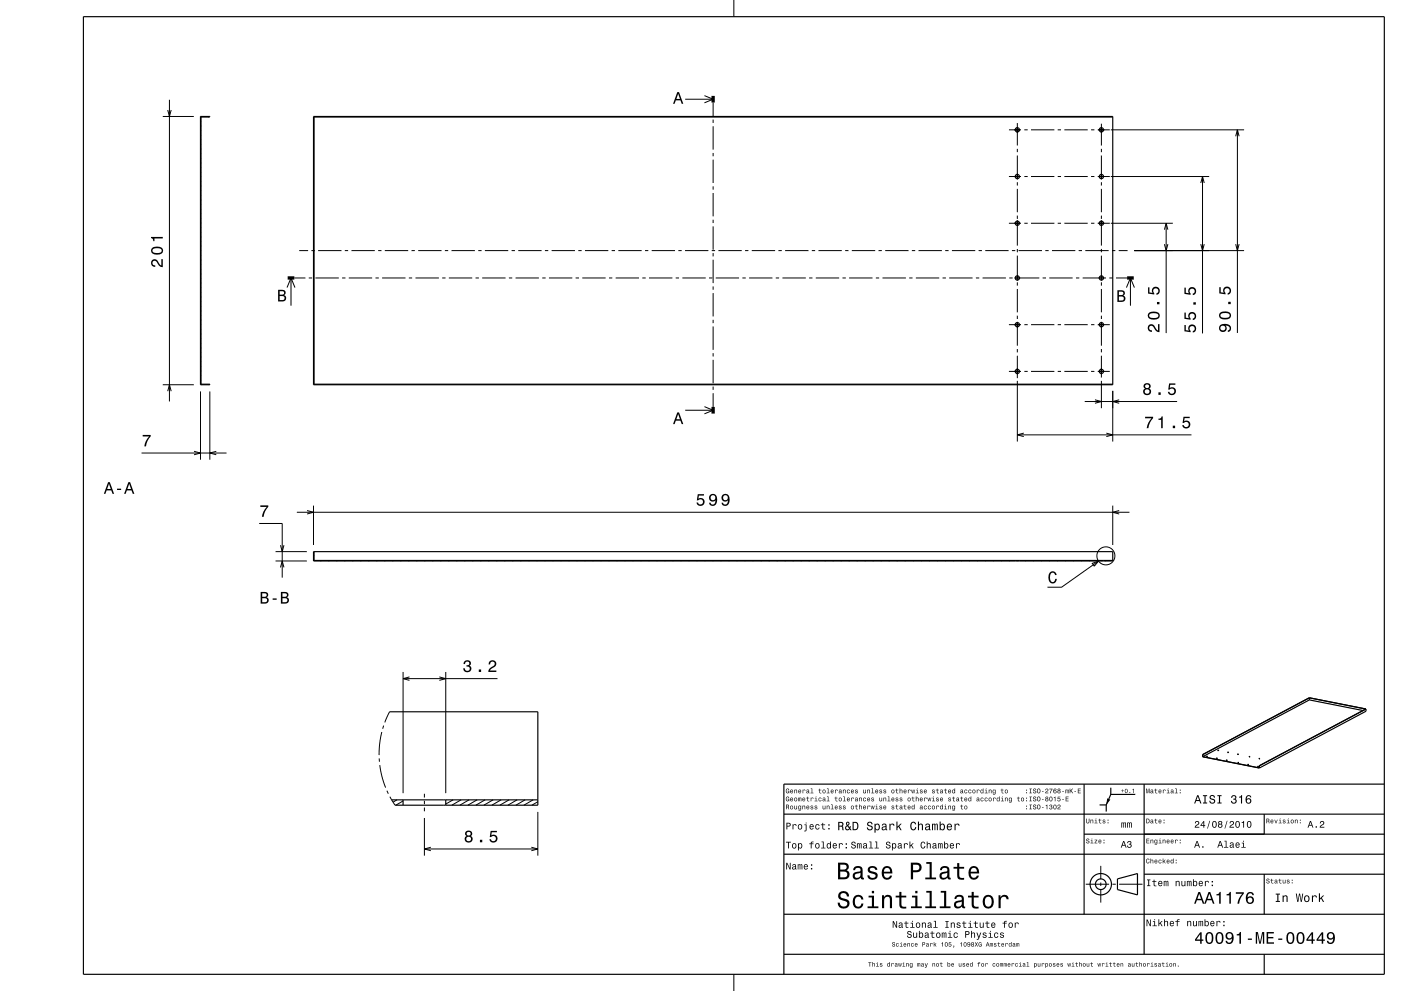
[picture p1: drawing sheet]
<svg xmlns="http://www.w3.org/2000/svg" width="420mm" height="297mm" viewBox="0 0 420 297" stroke-linecap="round" stroke-linejoin="round" font-family="sans-serif">
<g fill="none" stroke="#000" stroke-width=".3">
<path d="M220 0v5M48.8 34.9h9.3M50.3 33l.5 1.9 .5-1.9M50.8 29.9v90.4M60.2 34.9l-.1 .1M60.3 39l-.2 .1M60.3 37.6l-.2 .1M60.3 36.3l-.2 .1M62.6 34.9l-.3 .2M205.4 29.7h8.4M211.2 28.7l2.6 1-2.6 1.1M213.8 30.7v4.1"/>
<path d="M213.8 35.8v1M213.8 37.8v7M302.5 38.9h3.6M305 36.9v6.7M307.1 38.9h1M309.1 38.9h7M317.1 38.9h1M319.1 38.9h7M327.1 38.9h1M329.1 38.9h3.6M330.2 37.1v6.5M333 38.9h40"/>
<path d="M371 38.9v60.9M60.3 59.8l-.2 .1M60.3 58.4l-.2 .1M60.3 57l-.2 .1M60.3 55.7l-.2 .1M60.3 54.3l-.2 .1M60.3 52.9l-.2 .1M60.3 51.5l-.2 .1M60.3 50.1l-.2 .1M60.3 48.7l-.2 .1M60.3 47.3l-.2 .1M60.3 46l-.2 .1"/>
<path d="M60.3 44.6l-.2 .1M60.3 43.2l-.2 .1M60.3 41.8l-.2 .1M60.3 40.4l-.2 .1M213.8 45.8v1M213.8 47.8v7M213.8 55.8v1M213.8 57.8v7M302.5 52.9h3.6M305 44.6v1M305 46.6v7.1M305 54.6v1"/>
<path d="M305 56.6v7M307.1 52.9h1M309.1 52.9h7M317.1 52.9h1M319.1 52.9h7M327.1 52.9h1M329.1 52.9h3.6M330.2 44.6v1M330.2 46.6v7.1M330.2 54.6v1M330.2 56.6v7M333 52.9h29.5"/>
<path d="M360 54.8l.5-1.9 .5 1.9M360.5 52.9v47M370.4 40.8l.6-1.9 .5 1.9M60.3 79.2l-.2 .1M60.3 77.8l-.2 .1M60.3 76.4l-.2 .1M60.3 75.1l-.2 .1M60.3 73.7l-.2 .1M60.3 72.3l-.2 .1M60.3 70.9l-.2 .1M60.3 69.5l-.2 .1M60.3 68.1l-.2 .1"/>
<path d="M60.3 66.7l-.2 .1M60.3 65.4l-.2 .1M60.3 64l-.2 .1M60.3 62.6l-.2 .1M60.3 61.2l-.2 .1M89.7 75.1h2.7M93.4 75.1h1M95.4 75.1h7M103.4 75.1h1M105.4 75.1h7M113.4 75.1h1M115.4 75.1h7"/>
<path d="M123.4 75.1h1M125.4 75.1h7M133.4 75.1h1M135.4 75.1h7M143.4 75.1h1M145.4 75.1h7M153.4 75.1h1M155.4 75.1h7M163.4 75.1h1M165.4 75.1h7M173.4 75.1h1M175.4 75.1h7"/>
<path d="M183.4 75.1h1M185.4 75.1h7M193.4 75.1h1M195.4 75.1h7M203.4 75.1h1M205.4 75.1h7M213.4 75.1h1M213.8 65.8v1M213.8 67.8v7M213.8 75.8v1M213.8 77.8v7M215.4 75.1h7"/>
<path d="M223.4 75.1h1M225.4 75.1h7M233.4 75.1h1M235.4 75.1h7M243.4 75.1h1M245.4 75.1h7M253.4 75.1h1M255.4 75.1h7M263.4 75.1h1M265.4 75.1h7M273.4 75.1h1M275.4 75.1h7"/>
<path d="M283.4 75.1h1M285.4 75.1h7M293.4 75.1h1M295.4 75.1h7M302.5 66.9h3.6M303.4 75.1h1M305 64.6v1M305 66.1v7.5M305 74.6v1M305 76.6v7.5M305.4 75.1h7M307.1 66.9h1"/>
<path d="M309.1 66.9h7M313.4 75.1h1M315.4 75.1h7M317.1 66.9h1M319.1 66.9h7M323.4 75.1h1M325.4 75.1h7M327.1 66.9h1M329.1 66.9h3.6M330.2 64.6v1M330.2 66.1v7.5M330.2 74.6v1"/>
<path d="M330.2 76.6v7.5M333 66.9h18.6M333.4 75.1h1M335.4 75.1h2.6M340 75.1h33M349.1 68.8l.5-1.9 .5 1.9M349.1 73.2l.5 1.9 .5-1.9M349.6 66.9v32.9M360 73.2l.5 1.9 .5-1.9M370.4 73.2l.6 1.9 .5-1.9M60.3 98.6l-.2 .1M60.3 97.2l-.2 .1"/>
<path d="M60.3 95.8l-.2 .1M60.3 94.5l-.2 .1M60.3 93.1l-.2 .1M60.3 91.7l-.2 .1M60.3 90.3l-.2 .1M60.3 88.9l-.2 .1M60.3 87.5l-.2 .1M60.3 86.1l-.2 .1M60.3 84.8l-.2 .1M60.3 83.4l-.2 .1M60.3 82l-.2 .1M60.3 80.6l-.2 .1"/>
<path d="M86 86.2l1.2-2.9 1.2 2.9M87.2 83.3v8.3M88.2 83.3h3.4M92.6 83.3h1M94.6 83.3h7M102.6 83.3h1M104.6 83.3h7M112.6 83.3h1M114.6 83.3h7M122.6 83.3h1M124.6 83.3h7M132.6 83.3h1"/>
<path d="M134.6 83.3h7M142.6 83.3h1M144.6 83.3h7M152.6 83.3h1M154.6 83.3h7M162.6 83.3h1M164.6 83.3h7M172.6 83.3h1M174.6 83.3h7M182.6 83.3h1M184.6 83.3h7M192.6 83.3h1"/>
<path d="M194.6 83.3h7M202.6 83.3h1M204.6 83.3h7M212.6 83.3h1M213.8 85.8v1M213.8 87.8v7M213.8 95.8v1M213.8 97.8v7M214.6 83.3h7M222.6 83.3h1M224.6 83.3h7M232.6 83.3h1"/>
<path d="M234.6 83.3h7M242.6 83.3h1M244.6 83.3h7M252.6 83.3h1M254.6 83.3h7M262.6 83.3h1M264.6 83.3h7M272.6 83.3h1M274.6 83.3h7M282.6 83.3h1M284.6 83.3h7M292.6 83.3h1"/>
<path d="M294.6 83.3h7M302.5 97.3h3.6M302.6 83.3h1M304.2 83.3h7.4M305 84.6v1M305 86.6v7M305 94.6v1M305 96.5v7.1M307.1 97.3h1M309.1 97.3h7M312.6 83.3h1M314.6 83.3h7"/>
<path d="M317.1 97.3h1M319.1 97.3h7M322.6 83.3h1M324.6 83.3h7M327.1 97.3h1M329.1 97.3h3.6M330.2 84.6v1M330.2 86.6v7M330.2 94.6v1M330.2 96.5v7.1M332.6 83.3h1M334.6 83.3h3.3"/>
<path d="M337.7 86.2l1.2-2.9 1.2 2.9M338.9 83.3v8.3M48.8 115.3h9.3M50.3 117.2l.5-1.9 .5 1.9M60.1 117.3v20.5M60.3 113.9l-.2 .1M60.3 112.5l-.2 .1M60.3 111.1l-.2 .1M60.3 109.7l-.2 .1M60.3 108.3l-.2 .1M60.3 106.9l-.2 .1M60.3 105.5l-.2 .1"/>
<path d="M60.3 104.2l-.2 .1M60.3 102.8l-.2 .1M60.3 101.4l-.2 .1M60.3 100l-.2 .1M60.4 115.1l-.2 .2M62.8 115.1l-.2 .2M62.9 117.3v20.5M213.8 105.8v1M213.8 107.8v7M213.8 115.8v1M213.8 117.8v4.1M302.5 111.3h3.6"/>
<path d="M305 104.6v1M305 106.6v6.7M305 114.1v18.2M307.1 111.3h1M309.1 111.3h7M317.1 111.3h1M319.1 111.3h7M327.1 111.3h1M328.3 119.8l1.9 .5-1.9 .6M329.1 111.3h3.6M330.2 104.6v1M330.2 106.6v6.5"/>
<path d="M330.2 114.1v8.2M333.6 117.1v15.2M335.5 119.8l-1.9 .5 1.9 .6M42.4 135.8h25.5M58.2 135.3l1.9 .5-1.9 .5M64.8 135.3l-1.9 .5 1.9 .5M205.4 123h8.4M211.2 121.9l2.6 1.1-2.6 1M305 130.3h52.2M306.9 129.8l-1.9 .5 1.9 .5M325.2 120.3h27.7M331.7 129.8l1.9 .5-1.9 .5"/>
<path d="M77.7 156.9h6.9v16.2M89 153.5h249.6M92.1 153l1.9 .5-1.9 .5M94 151.5v11.8M333.6 151.5v11.8M335.5 153l-1.9 .5 1.9 .5M82.6 165.3h9.4M82.6 168.1h9.4M84.1 163.4l.5 1.9 .5-1.9M84.1 170.1l.5-2 .5 2M94.1 167.8l-.1 .1M94.1 166.5h-.1"/>
<path d="M96.3 168l-.3 .1M98.7 168l-.3 .1M101.1 168l-.3 .1M103.5 168l-.3 .1M105.9 168l-.3 .1M108.3 168l-.3 .1M110.7 168l-.3 .1M113.1 168l-.2 .1M115.5 168l-.3 .1M117.9 168l-.3 .1M120.3 168l-.2 .1M122.7 168l-.3 .1"/>
<path d="M125.1 168l-.3 .1M127.5 168l-.3 .1M129.9 168l-.3 .1M132.3 168l-.3 .1M134.7 168l-.3 .1M137.1 168l-.3 .1M139.5 168l-.3 .1M141.9 168l-.3 .1M144.3 168l-.3 .1M146.7 168l-.3 .1M149.1 168l-.3 .1M151.5 168l-.3 .1"/>
<path d="M153.9 168l-.3 .1M156.3 168l-.3 .1M158.7 168l-.2 .1M161.1 168l-.3 .1M163.5 168l-.3 .1M165.9 168l-.2 .1M168.3 168l-.3 .1M170.7 168l-.3 .1M173.1 168l-.3 .1M175.5 168l-.3 .1M177.9 168l-.3 .1M180.3 168l-.3 .1"/>
<path d="M182.7 168l-.3 .1M185.1 168l-.3 .1M187.5 168l-.3 .1M189.9 168l-.3 .1M192.3 168l-.3 .1M194.7 168l-.3 .1M197.1 168l-.3 .1M199.5 168l-.3 .1M201.9 168l-.3 .1M204.3 168l-.2 .1M206.7 168l-.3 .1M209.1 168l-.3 .1"/>
<path d="M211.5 168l-.2 .1M213.9 168l-.3 .1M216.3 168l-.3 .1M218.7 168l-.3 .1M221.1 168l-.3 .1M223.5 168l-.3 .1M225.9 168l-.3 .1M228.3 168l-.3 .1M230.7 168l-.3 .1M233.1 168l-.3 .1M235.5 168l-.3 .1M237.9 168l-.3 .1"/>
<path d="M240.3 168l-.3 .1M242.7 168l-.2 .1M245.1 168l-.3 .1M247.5 168l-.3 .1M249.9 168l-.2 .1M252.3 168l-.3 .1M254.7 168l-.3 .1M257.1 168l-.3 .1M259.5 168l-.3 .1M261.9 168l-.3 .1M264.3 168l-.3 .1M266.7 168l-.3 .1"/>
<path d="M269.1 168l-.3 .1M271.5 168l-.3 .1M273.9 168l-.3 .1M276.3 168l-.3 .1M278.7 168l-.3 .1M281.1 168l-.3 .1M283.5 168l-.3 .1M285.9 168l-.3 .1M288.3 168l-.2 .1M290.7 168l-.3 .1M293.1 168l-.3 .1M295.5 168l-.2 .1"/>
<path d="M297.9 168l-.3 .1M300.3 168l-.3 .1M302.7 168l-.3 .1M305 168v.1M307.5 168l-.3 .1M309.9 168l-.3 .1M312.3 168l-.3 .1M314.7 168l-.3 .1M317.1 168l-.3 .1M319.5 168l-.3 .1M321.9 168l-.3 .1M324.3 168l-.3 .1"/>
<path d="M326.7 168l-.3 .1M327.4 168.8l1.9-.6-1.3 1.5zM329.1 168l-.3 .1M329.3 168.2l-11 7.8h-4.3M330.2 168v.1M331.5 168l-.3 .1M114.5 219.4l-.7 3.4-.1 3.5M115 217.5l-.3 .9M116.8 213.3l-1.4 3.2M120.8 201.4v36.3M120.8 203.4h28.3M122.8 202.9l-2 .5 2 .5"/>
<path d="M131.7 202.9l1.9 .5-1.9 .5M133.6 201.4v36.3M113.7 227.3v1M113.9 229.3l.6 3.4 1.1 3.4M116 237l.4 .9M116.9 238.8l1.5 2.5M119 239.7l-1.2 .7M127.2 237.9v1.1M135.8 239.7l-2.2 1.3M138.2 239.7l-2.8 1.6M140.6 239.7l-2.8 1.6M143 239.7l-2.8 1.6"/>
<path d="M145.4 239.7l-2.8 1.6M147.8 239.7l-2.8 1.6M150.2 239.7l-2.8 1.6M152.6 239.7l-2.8 1.6M155 239.7l-2.8 1.6M157.4 239.7l-2.8 1.6M159.8 239.7l-2.8 1.6M120.8 240.1l-2.2 1.2M127.2 240v1M127.2 242v1.1M127.2 245.1v11.3M127.2 254.4h34"/>
<path d="M129.2 253.9l-2 .5 2 .6M159.3 253.9l1.9 .5-1.9 .6M161.2 240.3l-1.8 1M161.2 243.3v13.1M330 259.5v4M325.5 265h7M330 264.5v1M330 266.5v4M333.5 265h1M335.5 265h7M220 292v5"/>
<circle cx="331.5" cy="166.6" r="2.7"/>
</g>
<g fill="none" stroke="#000" stroke-width=".35">
<path d="M25 5h390v287h-390zM60.1 34.9h2.8v.2h-2.6v80h2.6v.2h-2.8zM94 34.9h239.6v80.4h-239.6zM333.6 35.1h-239.5v80h239.5M94 165.3h239.6v2.8h-239.6zM94.1 165.3v2.7h239.5M304.3 168v.1M305.6 168v.1M329.5 168v.1M330.8 168v.1M116.8 213.3h44.4v28h-42.8M392.5 209.1l17 3.4"/>
<path d="M392.5 209.1l-32 17M392.5 209.1l-31.9 17.1M392.5 209.1v.7M392.5 209.8l-31.9 17M392.5 209.8l16.1 3.1M409.5 212.5l-32 17M409.5 212.5v.6l-32 17.1M117.4 239.7h43.8M120.8 239.7v1.6M133.6 239.7v1.6M325 235v39M333 236.1v2"/>
<path d="M340.3 238.1h-7.3l-1.4 3.1M343 235v51M360.5 226.1l.1 .1M360.5 226.1v.7M360.5 226.8l17 3.4M360.6 226.2v.6M362 226.7h-.3M364.7 227.3h.3zM365 227.3h-.3M365.1 224.9h.3M365.4 224.9h-.3M367.6 227.8l.3 .1z"/>
<path d="M367.9 227.9h-.3M368 225.5h.3zM368.3 225.5h-.3M371 226.1h.3zM371.1 228.6h.1M371.3 226.1h-.3M371.4 228.6h-.3M374.1 229.1h.3zM374.3 229.2h-.3M374.3 229.2h.1M374.4 226.8h.1M374.7 226.8h-.3"/>
<path d="M374.7 226.8h.1M374.8 226.8h-.4M374.8 226.8h-.3M377.3 229.7l-.3 .1M377.3 229.7h.1M377.3 229.7h-.3M377.4 227.3l.3 .1zM377.5 229.5v.7M377.5 229.5h.1M377.7 227.4h-.3M380.4 228h.1M380.5 227.9l-.1 .1"/>
<path d="M415 235h-180v57M235 256h180M235 244h180M325 250h90M329.6 241.2h2M331.6 241.2v2M379 244v6M235 274h180M335 263.4l6-1.6v6.4l-6-1.6zM343 262h72M379 262v12M235 286h180"/>
<path d="M379 286v6"/>
<circle cx="305" cy="38.9" r=".64"/>
<circle cx="330.2" cy="38.9" r=".64"/>
<circle cx="305" cy="52.9" r=".64"/>
<circle cx="330.2" cy="52.9" r=".64"/>
<circle cx="305" cy="66.9" r=".64"/>
<circle cx="330.2" cy="66.9" r=".64"/>
<circle cx="305" cy="83.3" r=".64"/>
<circle cx="305" cy="97.3" r=".64"/>
<circle cx="330.2" cy="83.3" r=".64"/>
<circle cx="330.2" cy="97.3" r=".64"/>
<circle cx="305" cy="111.3" r=".64"/>
<circle cx="330.2" cy="111.3" r=".64"/>
<circle cx="330" cy="265" r="3.2"/>
<circle cx="330" cy="265" r="1.6"/>
</g>
<path d="M213.8 28.7v2M86.2 83.3h2M337.9 83.3h2M213.8 121.9v2" fill="none" stroke="#000" stroke-width="1" stroke-linecap="butt"/>
<g fill="#000">
<path d="M203 27.6l-1.2 3.5h.4l.4-1h1.4l.4 1h.4l-1.2-3.5zM203.3 28.1l.5 1.6h-1z" fill-rule="evenodd"/>
<path d="M45.6 78a1.2 1.2 0 0 0-.2 1.3 1.2 1.2 0 0 0 1.1 .7v-.5a.71 .71 0 0 1-.8-.5 .71 .71 0 0 1 .5-.8 .71 .71 0 0 1 .9 .5l.1 .3a1.63 1.63 0 0 0 1.6 1.1v-2.4h-.4v1.9l-.5-.3-.9-1.4a1.09 1.09 0 0 0-1.4 .1zM45.7 74.2a1.13 1.13 0 0 0-.4 1.2 1.13 1.13 0 0 0 1 .8 1.9 1.9 0 0 0 2.6-1.1 2.03 2.03 0 0 0-3.2-.9zM45.8 74.8a2.37 2.37 0 0 1 2.6 0v.6a2.37 2.37 0 0 1-2.6 0zM45.3 71v.3a.77 .77 0 0 1 .6 1h.4v-.8h2.5v-.5z" fill-rule="evenodd"/>
<path d="M83.4 86.9v3.4h1.3a.98 .98 0 0 0 1.1-.7 .98 .98 0 0 0-.6-1.1 .86 .86 0 0 0 .4-1.1 .86 .86 0 0 0-1-.5zM83.8 87.3h.8a.53 .53 0 0 1 .6 .5 .53 .53 0 0 1-.7 .5h-.7zM83.8 88.7h.8a.61 .61 0 0 1 .7 .6 .61 .61 0 0 1-.7 .6h-.8z" fill-rule="evenodd"/>
<path d="M335 87v3.5h1.3a.98 .98 0 0 0 1.1-.7 .98 .98 0 0 0-.6-1.2 .86 .86 0 0 0 .4-1.1 .86 .86 0 0 0-1-.5zM335.4 87.4h.8a.53 .53 0 0 1 .6 .5 .53 .53 0 0 1-.7 .5h-.7zM335.4 88.9h.8a.61 .61 0 0 1 .7 .5 .61 .61 0 0 1-.7 .7h-.8z" fill-rule="evenodd"/>
<path d="M344.4 97.5a1.2 1.2 0 0 0-.2 1.3 1.2 1.2 0 0 0 1.1 .7v-.5a.71 .71 0 0 1-.8-.5 .71 .71 0 0 1 .5-.9 .71 .71 0 0 1 .9 .5l.1 .3a1.63 1.63 0 0 0 1.6 1.2v-2.5h-.4v1.9l-.5-.2-.7-1.2a1.11 1.11 0 0 0-1.6-.1zM344.5 93.7a1.13 1.13 0 0 0-.4 1.2 1.13 1.13 0 0 0 1 .8 1.9 1.9 0 0 0 2.6-1.1 2.04 2.04 0 0 0-3.2-.9zM344.6 94.3a2.37 2.37 0 0 1 2.6 0v.6a2.38 2.38 0 0 1-2.6 0zM346.8 90.5v.7h.8v-.7zM344.2 86.1v1.9l1.8 .3v-.4a.8 .8 0 0 1-.2-1.3 .8 .8 0 0 1 1.2 .1 .8 .8 0 0 1-.3 1.2v.5a1.21 1.21 0 0 0 1-1.5 1.21 1.21 0 0 0-1.6-.9 1.21 1.21 0 0 0-.6 1.8l-.9-.2v-1.5z" fill-rule="evenodd"/>
<path d="M355.1 97.4v1.9l1.8 .3v-.4a.8 .8 0 0 1-.2-1.3 .8 .8 0 0 1 1.3 .1 .8 .8 0 0 1-.4 1.2v.5a1.21 1.21 0 0 0 1-1.5 1.21 1.21 0 0 0-1.6-.9 1.21 1.21 0 0 0-.6 1.8l-.9-.1v-1.6zM355.1 93.7v1.8l1.8 .3v-.4a.8 .8 0 0 1-.2-1.2 .8 .8 0 0 1 1.3 .1 .8 .8 0 0 1-.4 1.2v.4a1.21 1.21 0 0 0 1-1.5 1.21 1.21 0 0 0-1.6-.8 1.21 1.21 0 0 0-.6 1.8l-.9-.2v-1.5zM357.7 90.6v.7h.8v-.7zM355.1 86.2v1.9l1.8 .3v-.4a.8 .8 0 0 1-.2-1.3 .8 .8 0 0 1 1.3 .1 .8 .8 0 0 1-.4 1.2v.5a1.21 1.21 0 0 0 1-1.5 1.21 1.21 0 0 0-1.6-.9 1.21 1.21 0 0 0-.6 1.8l-.9-.2v-1.5z" fill-rule="evenodd"/>
<path d="M365.9 97.4a1.17 1.17 0 0 0-.3 1.7 1.17 1.17 0 0 0 1.7 .1 1.17 1.17 0 0 0 .1-1.6 1.03 1.03 0 0 1 1.3 .8l-.2 .4-.4 .2v.5a1.23 1.23 0 0 0 .9-1.5 1.23 1.23 0 0 0-1.5-.9zM365.8 98.3a.75 .75 0 0 1 1.5 0 .75 .75 0 0 1-1.5 0zM365.9 93.6a1.13 1.13 0 0 0-.4 1.3 1.13 1.13 0 0 0 1 .8 1.9 1.9 0 0 0 2.6-1.2 2.03 2.03 0 0 0-3.2-.9zM365.9 94.2a2.38 2.38 0 0 1 2.7 0v.7a2.37 2.37 0 0 1-2.7 0zM368.2 90.5v.6h.8v-.6zM365.5 86.1v1.8l1.9 .3v-.4a.8 .8 0 0 1-.2-1.2 .8 .8 0 0 1 1.2 0 .8 .8 0 0 1-.4 1.2v.5a1.21 1.21 0 0 0 1.1-1.5 1.21 1.21 0 0 0-1.6-.8 1.21 1.21 0 0 0-.6 1.7l-.9-.1v-1.5z" fill-rule="evenodd"/>
<path d="M343.1 115.1l-.2 .3a.8 .8 0 0 0 .4 1.1 1.09 1.09 0 0 0-.2 1.6 1.09 1.09 0 0 0 1.6 0 1.09 1.09 0 0 0-.2-1.6 .95 .95 0 0 0 .3-1.4 .95 .95 0 0 0-1.4-.2zM343.2 117.4a.71 .71 0 0 1 1.4 0 .71 .71 0 0 1-1.4 0zM343.3 115.8a.6 .6 0 0 1 1.2 0 .6 .6 0 0 1-1.2 0zM347.3 117.6v.7h.7v-.7zM350.5 114.9l-.3 1.9h.4a.8 .8 0 0 1 1.2-.3 .8 .8 0 0 1 0 1.3 .8 .8 0 0 1-1.2-.4h-.5a1.21 1.21 0 0 0 1.5 1.1 1.21 1.21 0 0 0 .8-1.7 1.21 1.21 0 0 0-1.7-.5l.1-1h1.6v-.4z" fill-rule="evenodd"/>
<path d="M42.8 130.4h2.4v.4a5.3 5.3 0 0 0-1.4 3h-.5a5.2 5.2 0 0 1 1.4-3h-1.9z" fill-rule="evenodd"/>
<path d="M203 123.6l-1.2 3.5h.4l.4-1h1.4l.4 1h.4l-1.2-3.5zM203.3 124.1l.5 1.5h-1z" fill-rule="evenodd"/>
<path d="M343.3 124.9v.5h1.9a5.2 5.2 0 0 0-1.4 2.9h.5a5.3 5.3 0 0 1 1.4-3v-.4zM347.3 125.5v.3h.8v2.5h.5v-3.5h-.4a.77 .77 0 0 1-.9 .7zM351.6 127.6v.7h.7v-.7zM354.8 124.9l-.3 1.9h.4a.8 .8 0 0 1 1.3-.3 .8 .8 0 0 1-.1 1.3 .8 .8 0 0 1-1.2-.4h-.5a1.21 1.21 0 0 0 1.5 1.1 1.21 1.21 0 0 0 .8-1.7 1.21 1.21 0 0 0-1.7-.5l.1-1h1.6v-.4z" fill-rule="evenodd"/>
<path d="M32.4 144.5l-1.3 3.5h.5l.4-1h1.4l.3 1h.5l-1.3-3.5zM32.7 145l.5 1.5h-1.1zM35.1 146.5v.3h1.2v-.3zM38.5 144.5l-1.3 3.5h.5l.3-1h1.4l.4 1h.5l-1.3-3.5zM38.7 145l.6 1.5h-1.1z" fill-rule="evenodd"/>
<path d="M78 151.5h2.4v.4a5.3 5.3 0 0 0-1.4 3h-.5a5.1 5.1 0 0 1 1.5-3h-2z" fill-rule="evenodd"/>
<path d="M209.2 148.1l-.3 1.9h.4a.8 .8 0 0 1 1.2-.3 .8 .8 0 0 1 0 1.3 .8 .8 0 0 1-1.2-.4h-.5a1.21 1.21 0 0 0 1.5 1.1 1.21 1.21 0 0 0 .8-1.7 1.21 1.21 0 0 0-1.7-.5l.1-1h1.5v-.4zM212.9 148.3a1.15 1.15 0 0 0-.1 1.7 1.15 1.15 0 0 0 1.7-.1 1.02 1.02 0 0 1-.8 1.3l-.5-.1-.2-.4h-.4a1.23 1.23 0 0 0 1.4 .9 1.23 1.23 0 0 0 1-1.5 1.41 1.41 0 0 0-.4-1.7 1.41 1.41 0 0 0-1.7-.1zM213 149.2a.75 .75 0 0 1 1.5 0 .75 .75 0 0 1-1.5 0zM216.6 148.3a1.15 1.15 0 0 0 0 1.7 1.15 1.15 0 0 0 1.6-.1 1.02 1.02 0 0 1-.8 1.3l-.4-.1-.2-.4h-.5a1.23 1.23 0 0 0 1.5 .9 1.23 1.23 0 0 0 .9-1.5 1.42 1.42 0 0 0-.3-1.7 1.42 1.42 0 0 0-1.8-.1zM216.8 149.2a.75 .75 0 0 1 1.5 0 .75 .75 0 0 1-1.5 0z" fill-rule="evenodd"/>
<path d="M78.1 177.4v3.5h1.4a.98 .98 0 0 0 1-.7 .98 .98 0 0 0-.6-1.2 .86 .86 0 0 0 .5-1 .86 .86 0 0 0-1-.6zM78.6 177.8h.7a.53 .53 0 0 1 .6 .6 .53 .53 0 0 1-.6 .5h-.7zM78.6 179.3h.8a.61 .61 0 0 1 .7 .6 .61 .61 0 0 1-.7 .6h-.8zM81.7 179.4v.4h1.3v-.4zM84.2 177.4v3.5h1.3a.98 .98 0 0 0 1.1-.7 .98 .98 0 0 0-.6-1.2 .86 .86 0 0 0 .4-1 .86 .86 0 0 0-.9-.6zM84.7 177.8h.7a.53 .53 0 0 1 .6 .6 .53 .53 0 0 1-.6 .5h-.7zM84.7 179.3h.7a.61 .61 0 0 1 .8 .6 .61 .61 0 0 1-.7 .6h-.8z" fill-rule="evenodd"/>
<path d="M314.6 171.7a1.19 1.19 0 0 1 1.3-.4 1.19 1.19 0 0 1 .9 1h-.5l-.1-.3a.66 .66 0 0 0-.6-.4 .66 .66 0 0 0-.6 .4l-.2 .4a1.58 1.58 0 0 0 .8 2.1 .9 .9 0 0 0 .8-1h.4a1.24 1.24 0 0 1-1 1.4 1.24 1.24 0 0 1-1.4-1.1v-1.5z" fill-rule="evenodd"/>
<path d="M139.3 198.2l-.3 .8h.4a.62 .62 0 0 1 .3-.7 .62 .62 0 0 1 .8 .2 .62 .62 0 0 1-.2 .8l-.5 .1v.4a.72 .72 0 0 1 1 .4 .72 .72 0 0 1-.5 .9 .72 .72 0 0 1-.9-.5l-.1-.3h-.4a1.18 1.18 0 0 0 1.5 1.2 1.18 1.18 0 0 0 .6-1.9l-.2-.1a1.01 1.01 0 0 0 0-1.5 1.01 1.01 0 0 0-1.5 .2zM143.5 200.6v.8h.7v-.8zM146.8 198.2l-.3 .9h.4a.7 .7 0 0 1 .5-.8 .7 .7 0 0 1 .9 .5 .7 .7 0 0 1-.5 .9l-.3 .1a1.63 1.63 0 0 0-1.1 1.6h2.4v-.4h-1.9l.8-.8a1.17 1.17 0 0 0 1-1.7 1.17 1.17 0 0 0-1.9-.3z" fill-rule="evenodd"/>
<path d="M235.7 236.5a.67 .67 0 0 0-.2 .9 .67 .67 0 0 0 .9 .3h.2v-.7h-.5v.2h.3l-.2 .4a.49 .49 0 0 1-.5-.6 .49 .49 0 0 1 .7-.4l.2 .2-.3-.5zM237 236.8a.54 .54 0 0 0-.1 .8 .54 .54 0 0 0 .8 0l.1-.2a.37 .37 0 0 1-.5 .2 .37 .37 0 0 1-.2-.3l.7-.1-.3-.5zM237.1 236.9l.3-.1 .2 .3h-.5zM238.1 236.7v1h.2v-.6a.25 .25 0 0 1 .2-.3 .25 .25 0 0 1 .3 .3v.6h.2v-.7a.36 .36 0 0 0-.3-.4 .36 .36 0 0 0-.4 .2zM239.4 236.8a.53 .53 0 0 0-.1 .8 .53 .53 0 0 0 .8 0l.1-.2a.37 .37 0 0 1-.4 .2 .37 .37 0 0 1-.3-.3l.7-.1-.3-.5zM239.6 236.9l.3-.1 .1 .3h-.5zM240.6 236.7v1h.2l.1-.8 .6 .1a.36 .36 0 0 0-.3-.4 .36 .36 0 0 0-.4 .2zM241.9 236.7l-.1 .3 .5-.2 .1 .3a.39 .39 0 0 0-.6 .1 .39 .39 0 0 0 .3 .6l.3-.2 .3 .1-.1-.8-.3-.3zM241.9 237.4a.25 .25 0 0 1 .5 0 .25 .25 0 0 1-.5 0zM243 236.3l.3 .1v1.2l-.3 .1h.9l-.4-.1v-1.3zM245.6 236.4v.3l-.3 .1h.3l.1 .9 .5 .1-.4-.4v-.6l.4-.1h-.4v-.3zM246.6 237.2a.53 .53 0 0 0 1 0 .53 .53 0 0 0-1 0zM246.8 236.9l.1-.1a.37 .37 0 0 1 .4 .4 .37 .37 0 0 1-.5 .3zM247.9 236.3l.3 .1v1.2l-.4 .1h.9l-.3-.1v-1.3zM249.1 236.8a.53 .53 0 0 0 0 .8 .53 .53 0 0 0 .7 0l.1-.2a.37 .37 0 0 1-.4 .2 .37 .37 0 0 1-.3-.3l.7-.1-.2-.5zM249.3 236.9l.3-.1 .1 .3h-.5zM250.3 236.7v1h.2l.1-.8 .6 .1a.36 .36 0 0 0-.3-.4 .36 .36 0 0 0-.4 .2zM251.6 236.7l-.1 .3 .5-.2 .1 .3a.39 .39 0 0 0-.6 .1 .39 .39 0 0 0 .3 .6l.3-.2 .3 .1-.1-.8-.2-.3zM251.6 237.4a.25 .25 0 0 1 .5 0 .25 .25 0 0 1-.5 0zM252.7 236.7v1h.2v-.6a.25 .25 0 0 1 .2-.3 .25 .25 0 0 1 .3 .3v.6h.1v-.7a.36 .36 0 0 0-.2-.4 .36 .36 0 0 0-.4 .2zM254 236.8a.53 .53 0 0 0-.1 .8 .53 .53 0 0 0 .8-.1l-.1-.1a.3 .3 0 0 1-.4 0 .3 .3 0 0 1-.1-.4 .3 .3 0 0 1 .5 0h.2l-.3-.3zM255.2 236.8a.53 .53 0 0 0-.1 .8 .53 .53 0 0 0 .8 0l.1-.2a.37 .37 0 0 1-.4 .2 .37 .37 0 0 1-.3-.3l.7-.1-.3-.5zM255.4 236.9l.3-.1 .1 .3h-.5zM256.4 236.7v.4l.6 .3-.2 .2-.5-.2a.39 .39 0 0 0 .6 .4 .39 .39 0 0 0 .1-.6l-.5-.3 .2-.1 .5 .1-.2-.2zM258.8 236.7v.7a.35 .35 0 0 0 .2 .4 .35 .35 0 0 0 .4-.2l.2 .1v-1h-.2v.7l-.3 .2-.2-.1v-.8zM260 236.7v1h.2v-.6a.25 .25 0 0 1 .2-.3 .25 .25 0 0 1 .2 .3v.6h.2v-.7a.35 .35 0 0 0-.2-.4 .35 .35 0 0 0-.5 .2zM261.3 236.3l.2 .1v1.2l-.3 .1h.9l-.4-.1v-1.3zM262.5 236.8a.54 .54 0 0 0-.1 .8 .54 .54 0 0 0 .8 0l.1-.2a.37 .37 0 0 1-.5 .2 .37 .37 0 0 1-.2-.3l.7-.1-.3-.5zM262.6 236.9l.3-.1 .2 .3h-.5zM263.7 236.7v.4l.6 .3-.3 .2-.4-.2a.39 .39 0 0 0 .5 .4 .39 .39 0 0 0 .2-.6l-.5-.3 .2-.1 .4 .1-.1-.2zM265 236.7l-.1 .4 .6 .3-.2 .2-.5-.2a.39 .39 0 0 0 .6 .4 .39 .39 0 0 0 .1-.6l-.5-.3 .2-.1 .5 .1-.2-.2zM267.2 237.2a.55 .55 0 0 0 1.1 0 .55 .55 0 0 0-1.1 0zM267.5 236.9l.1-.1a.37 .37 0 0 1 .4 .4 .37 .37 0 0 1-.5 .3zM268.7 236.4v.3l-.3 .1h.3l.1 .9 .5 .1-.4-.4v-.6l.4-.1h-.4v-.3zM269.7 236.3v1.4h.2v-.6a.25 .25 0 0 1 .2-.3 .25 .25 0 0 1 .3 .3v.6h.1v-.7a.35 .35 0 0 0-.2-.4 .35 .35 0 0 0-.4 .2v-.5zM271 236.8a.53 .53 0 0 0-.1 .8 .53 .53 0 0 0 .8 0l.1-.2a.37 .37 0 0 1-.5 .2 .37 .37 0 0 1-.2-.3l.7-.1-.3-.5zM271.1 236.9l.3-.1 .2 .3h-.5zM272.2 236.7v1h.2v-.8l.6 .1a.36 .36 0 0 0-.2-.4 .36 .36 0 0 0-.4 .2zM273.2 236.7l.2 1h.2l.2-.9 .1 .9h.2l.3-1h-.2l-.2 .9-.2-.9h-.1l-.2 .9-.2-.9zM274.6 236.7l.3 .1v.8l-.3 .1h.9l-.4-.1v-.9zM274.9 236.3l.2 .2zM275.9 236.7v.4l.5 .3-.2 .2-.4-.2a.39 .39 0 0 0 .5 .4 .39 .39 0 0 0 .1-.6l-.4-.3 .2-.1 .4 .1-.1-.2zM277.1 236.8a.54 .54 0 0 0-.1 .8 .54 .54 0 0 0 .8 0v-.2a.37 .37 0 0 1-.4 .2 .37 .37 0 0 1-.3-.3l.7-.1-.2-.5zM277.2 236.9l.3-.1 .2 .3h-.6zM279.5 236.7v.4l.6 .3-.3 .2-.4-.2a.39 .39 0 0 0 .5 .4 .39 .39 0 0 0 .2-.6l-.5-.3 .2-.1 .4 .1-.1-.2zM280.9 236.4v.3l-.3 .1h.3v.9l.5 .1-.4-.4v-.6l.4-.1h-.4v-.3zM282 236.7l-.2 .3 .5-.2 .1 .3a.39 .39 0 0 0-.6 .1 .39 .39 0 0 0 .3 .6l.6-.2-.2-.9zM282 237.4a.25 .25 0 0 1 .5 0 .25 .25 0 0 1-.5 0zM283.3 236.4v.3l-.3 .1h.3l.1 .9 .5 .1-.4-.4v-.6l.4-.1h-.4v-.3zM284.4 236.8a.53 .53 0 0 0-.1 .8 .53 .53 0 0 0 .8 0v-.2a.37 .37 0 0 1-.4 .2 .37 .37 0 0 1-.3-.3l.7-.1-.2-.5zM284.5 236.9l.3-.1 .1 .3h-.5zM285.5 236.8a.51 .51 0 0 0-.1 .7 .51 .51 0 0 0 .7 .1l.2 .1v-1.4h-.2v.5l-.3-.2zM285.7 236.9l.1-.1a.36 .36 0 0 1 .3 .4 .36 .36 0 0 1-.4 .3zM288 236.7l-.1 .3 .5-.2 .1 .3a.39 .39 0 0 0-.6 .1 .39 .39 0 0 0 .3 .6l.6-.2-.2-.9zM288.1 237.4a.24 .24 0 0 1 .4 0 .24 .24 0 0 1-.4 0zM289.2 236.8a.53 .53 0 0 0-.1 .8 .53 .53 0 0 0 .9-.1l-.2-.1a.3 .3 0 0 1-.4 0 .3 .3 0 0 1 0-.4 .3 .3 0 0 1 .4 0h.2l-.3-.3zM290.4 236.8a.53 .53 0 0 0 0 .8 .53 .53 0 0 0 .8-.1l-.2-.1a.3 .3 0 0 1-.4 0 .3 .3 0 0 1 0-.4 .3 .3 0 0 1 .4 0h.2l-.3-.3zM291.5 237.2a.55 .55 0 0 0 1.1 0 .55 .55 0 0 0-1.1 0zM291.8 236.9v-.1a.37 .37 0 0 1 .5 .4 .37 .37 0 0 1-.5 .3zM292.8 236.7v1h.2l.1-.8 .6 .1a.36 .36 0 0 0-.3-.4 .36 .36 0 0 0-.4 .2zM294 236.8a.51 .51 0 0 0-.1 .7 .51 .51 0 0 0 .7 .1l.2 .1v-1.4h-.1v.5l-.4-.2zM294.2 236.9l.1-.1a.36 .36 0 0 1 .3 .4 .36 .36 0 0 1-.4 .3zM295.3 236.7l.3 .1v.8l-.4 .1h.9l-.4-.1v-.9zM295.6 236.3l.1 .2zM296.4 236.7v1h.2v-.6a.25 .25 0 0 1 .2-.3 .25 .25 0 0 1 .3 .3v.6h.2v-.7a.35 .35 0 0 0-.3-.4 .35 .35 0 0 0-.4 .2zM297.7 236.8a.51 .51 0 0 0-.1 .7 .51 .51 0 0 0 .7 .1 .38 .38 0 0 1-.2 .4 .38 .38 0 0 1-.5-.2 .44 .44 0 0 0 .5 .4 .44 .44 0 0 0 .4-.5v-1zM297.8 236.9l.1-.1a.36 .36 0 0 1 .4 .4 .36 .36 0 0 1-.5 .3zM300.3 236.4v.3l-.3 .1h.3l.1 .9 .5 .1-.4-.4v-.6l.4-.1h-.4v-.3zM301.2 237.2a.55 .55 0 0 0 1.1 0 .55 .55 0 0 0-1.1 0zM301.5 236.9l.1-.1a.37 .37 0 0 1 .4 .4 .37 .37 0 0 1-.5 .3zM307.6 237.4v.3h.3v-.3zM307.6 236.7v.3h.3v-.3zM308.6 236.3l.3 .2v1.1l-.3 .1h.7l-.2-.1v-1.1l.2-.2zM309.8 236.4a.56 .56 0 0 0 .1 .7 .56 .56 0 0 0 .6 .2 .31 .31 0 0 1-.3 .3 .31 .31 0 0 1-.3-.3h-.2a.5 .5 0 0 0 .5 .5 .5 .5 0 0 0 .5-.6 .5 .5 0 0 0-.7-.3 .26 .26 0 0 1 .2-.4 .26 .26 0 0 1 .3 .3l.1-.2-.2-.3zM311 236.5a.66 .66 0 0 0-.1 .9 .66 .66 0 0 0 .9 .2 .66 .66 0 0 0 .1-.9 .66 .66 0 0 0-.9-.2zM311.3 236.5a.54 .54 0 0 1 .4 .5 .54 .54 0 0 1-.4 .6l-.2-.6zM312.4 237.1v.2h.5v-.2zM313.5 236.5l-.1 .3h.2a.3 .3 0 0 1 .3-.3 .3 .3 0 0 1 .3 .4 .3 .3 0 0 1-.4 .2l-.5 .6h1v-.1h-.8l.2-.2a.52 .52 0 0 0 .6-.5 .52 .52 0 0 0-.7-.5zM314.6 236.4v.2h.7l-.5 .8v.3h.2l.5-1.3zM316 236.4a.64 .64 0 0 0-.2 1 .64 .64 0 0 0 .9 .1l-.1-.5h-.6v-.2a.41 .41 0 0 1 .4-.3 .41 .41 0 0 1 .3 .2l-.2-.3zM316 237.3a.3 .3 0 0 1 .6 0 .3 .3 0 0 1-.6 0zM317.2 236.4v.6a.44 .44 0 0 0-.1 .6 .44 .44 0 0 0 .7 0 .44 .44 0 0 0-.1-.6 .4 .4 0 0 0 .1-.6 .4 .4 0 0 0-.6 0zM317.2 237.4a.3 .3 0 0 1 .6 0 .3 .3 0 0 1-.6 0zM317.2 236.7a.25 .25 0 0 1 .5 0 .25 .25 0 0 1-.5 0zM318.4 237.1v.2h.5v-.2zM319.4 236.7v1h.2l.1-.9 .1 .9 .3-.9 .1 .9h.2l-.1-1.1zM320.7 236.3v1.4h.2l.1-.6 .5 .6h.2l-.5-.8 .5-.6h-.2l-.6 .7v-.7zM322.1 237.1v.2h.5v-.2zM323.1 236.3v1.4h.9v-.1h-.7v-.5h.6v-.2h-.6v-.4h.7v-.2z" fill-rule="evenodd"/>
<path d="M235.7 238.9a.67 .67 0 0 0-.2 .9 .67 .67 0 0 0 .9 .3h.2v-.7h-.5l.3 .2-.2 .4a.49 .49 0 0 1-.5-.6 .49 .49 0 0 1 .7-.4l.2 .2-.3-.5zM237 239.2a.54 .54 0 0 0-.1 .8 .54 .54 0 0 0 .8 0l.1-.2a.37 .37 0 0 1-.5 .2 .37 .37 0 0 1-.2-.3l.7-.1-.3-.5zM237.1 239.3l.3-.1 .2 .3h-.5zM238.1 239.6a.53 .53 0 0 0 1 0 .53 .53 0 0 0-1 0zM238.3 239.3a.33 .33 0 0 1 .5 .1 .33 .33 0 0 1-.1 .4 .33 .33 0 0 1-.4 0zM239.3 239.1v1h.1l.2-.9 .1 .9 .3-.9 .1 .9h.1l-.1-1.1zM240.6 239.2a.53 .53 0 0 0 0 .8 .53 .53 0 0 0 .7 0l.1-.2a.37 .37 0 0 1-.4 .2 .37 .37 0 0 1-.3-.3l.7-.1-.2-.5zM240.8 239.3l.3-.1 .1 .3h-.5zM242 238.8v.3l-.3 .1h.3l.1 .9 .5 .1-.4-.4v-.6l.4-.1h-.4v-.3zM243 239.1v1h.2l.1-.8 .6 .1a.36 .36 0 0 0-.3-.4 .36 .36 0 0 0-.4 .2zM244.3 239.1l.3 .1v.8l-.4 .1h.9l-.4-.1v-.9zM244.6 238.7l.1 .2zM245.5 239.2a.53 .53 0 0 0-.1 .8 .53 .53 0 0 0 .8-.1l-.1-.1a.3 .3 0 0 1-.4 0 .3 .3 0 0 1-.1-.4 .3 .3 0 0 1 .5 0h.2l-.3-.3zM246.7 239.1l-.1 .3 .5-.2 .1 .3a.39 .39 0 0 0-.6 .1 .39 .39 0 0 0 .3 .6l.4-.2 .2 .1-.1-.8-.2-.3zM246.8 239.8a.24 .24 0 0 1 .4 0 .24 .24 0 0 1-.4 0zM247.9 238.7l.3 .1v1.2l-.4 .1h.9l-.3-.1v-1.3zM250.5 238.8v.3l-.3 .1h.3l.1 .9 .5 .1-.4-.4v-.6l.4-.1h-.4v-.3zM251.4 239.6a.55 .55 0 0 0 1.1 0 .55 .55 0 0 0-1.1 0zM251.7 239.3l.1-.1a.37 .37 0 0 1 .4 .4 .37 .37 0 0 1-.5 .3zM252.8 238.7l.2 .1v1.2l-.3 .1h.9l-.4-.1v-1.3zM254 239.2a.53 .53 0 0 0-.1 .8 .53 .53 0 0 0 .8 0l.1-.2a.37 .37 0 0 1-.5 .2 .37 .37 0 0 1-.2-.3l.7-.1-.3-.5zM254.1 239.3l.3-.1 .2 .3h-.5zM255.2 239.1v1h.2v-.8l.6 .1a.36 .36 0 0 0-.2-.4 .36 .36 0 0 0-.5 .2zM256.4 239.1l-.1 .3 .5-.2 .1 .3a.39 .39 0 0 0-.6 .1 .39 .39 0 0 0 .3 .6l.4-.2 .2 .1-.1-.8-.2-.3zM256.5 239.8a.25 .25 0 0 1 .5 0 .25 .25 0 0 1-.5 0zM257.5 239.1v1h.2v-.7l.3-.2 .2 .9h.2v-.7a.36 .36 0 0 0-.3-.4 .36 .36 0 0 0-.4 .2zM258.9 239.2a.53 .53 0 0 0-.1 .8 .53 .53 0 0 0 .8-.1l-.1-.1a.3 .3 0 0 1-.5 0 .3 .3 0 0 1 0-.4 .3 .3 0 0 1 .5 0h.1l-.2-.3zM260.1 239.2a.53 .53 0 0 0-.1 .8 .53 .53 0 0 0 .8 0v-.2a.37 .37 0 0 1-.4 .2 .37 .37 0 0 1-.3-.3l.7-.1-.2-.5zM260.2 239.3l.3-.1 .2 .3h-.6zM261.3 239.1v.4l.6 .3-.3 .2-.4-.2a.39 .39 0 0 0 .5 .4 .39 .39 0 0 0 .2-.6l-.5-.3 .2-.1 .4 .1-.1-.2zM263.6 239.1v.7a.35 .35 0 0 0 .3 .4 .35 .35 0 0 0 .4-.2l.2 .1v-1h-.2v.7l-.3 .2-.2-.1v-.8zM264.8 239.1v1h.2v-.7l.3-.2 .2 .9h.2v-.7a.35 .35 0 0 0-.3-.4 .35 .35 0 0 0-.4 .2zM266.1 238.7l.3 .1v1.2l-.4 .1h.9l-.3-.1v-1.3zM267.4 239.2a.54 .54 0 0 0-.1 .8 .54 .54 0 0 0 .8 0v-.2a.37 .37 0 0 1-.4 .2 .37 .37 0 0 1-.3-.3l.7-.1-.2-.5zM267.5 239.3l.3-.1 .1 .3h-.5zM268.6 239.1v.4l.6 .3-.3 .2-.4-.2a.39 .39 0 0 0 .5 .4 .39 .39 0 0 0 .1-.6l-.4-.3 .2-.1 .4 .1-.1-.2zM269.8 239.1v.4l.6 .3-.3 .2-.4-.2a.39 .39 0 0 0 .5 .4 .39 .39 0 0 0 .2-.6l-.5-.3 .2-.1 .4 .1-.1-.2zM272.1 239.6a.53 .53 0 0 0 1 0 .53 .53 0 0 0-1 0zM272.3 239.3l.1-.1a.37 .37 0 0 1 .4 .4 .37 .37 0 0 1-.5 .3zM273.6 238.8v.3l-.3 .1h.3v.9l.6 .1-.4-.4v-.6l.4-.1h-.4v-.3zM274.5 238.7v1.4h.2v-.7l.3-.2 .2 .9h.2v-.7a.35 .35 0 0 0-.2-.4 .35 .35 0 0 0-.5 .2v-.5zM275.9 239.2a.53 .53 0 0 0-.1 .8 .53 .53 0 0 0 .8 0v-.2a.37 .37 0 0 1-.4 .2 .37 .37 0 0 1-.3-.3l.7-.1-.2-.5zM276 239.3l.3-.1 .1 .3h-.5zM277 239.1v1h.2l.1-.8 .6 .1a.36 .36 0 0 0-.3-.4 .36 .36 0 0 0-.4 .2zM278 239.1l.3 1h.2l.1-.9 .2 .9h.1l.3-1h-.2l-.1 .9-.2-.9h-.2l-.1 .9-.2-.9zM279.5 239.1l.3 .1v.8l-.4 .1h.9l-.3-.1v-.9zM279.8 238.7l.2 .2zM280.7 239.1v.4l.6 .3-.2 .2-.5-.2a.39 .39 0 0 0 .5 .4 .39 .39 0 0 0 .2-.6l-.5-.3 .2-.1 .4 .1-.1-.2zM281.9 239.2a.54 .54 0 0 0-.1 .8 .54 .54 0 0 0 .8 0l.1-.2a.37 .37 0 0 1-.4 .2 .37 .37 0 0 1-.3-.3l.7-.1-.3-.5zM282.1 239.3l.3-.1 .1 .3h-.5zM284.4 239.1v.4l.5 .3-.2 .2-.4-.2a.39 .39 0 0 0 .5 .4 .39 .39 0 0 0 .1-.6l-.4-.3 .2-.1 .4 .1-.1-.2zM285.7 238.8v.3l-.3 .1h.3l.1 .9 .5 .1-.4-.4v-.6l.4-.1h-.4v-.3zM286.8 239.1l-.1 .3 .5-.2 .1 .3a.39 .39 0 0 0-.6 .1 .39 .39 0 0 0 .3 .6l.6-.2-.2-.9zM286.8 239.8a.25 .25 0 0 1 .5 0 .25 .25 0 0 1-.5 0zM288.1 238.8v.3l-.3 .1h.3l.1 .9 .5 .1-.4-.4v-.6l.4-.1h-.4v-.3zM289.2 239.2a.53 .53 0 0 0-.1 .8 .53 .53 0 0 0 .8 0l.1-.2a.37 .37 0 0 1-.4 .2 .37 .37 0 0 1-.3-.3l.7-.1-.3-.5zM289.4 239.3l.3-.1 .1 .3h-.5zM290.4 239.2a.51 .51 0 0 0-.1 .7 .51 .51 0 0 0 .7 .1l.2 .1v-1.4h-.2v.5l-.3-.2zM290.5 239.3l.1-.1a.36 .36 0 0 1 .4 .4 .36 .36 0 0 1-.5 .3zM292.9 239.1l-.1 .3 .5-.2 .1 .3a.39 .39 0 0 0-.6 .1 .39 .39 0 0 0 .3 .6l.6-.2-.2-.9zM292.9 239.8a.25 .25 0 0 1 .5 0 .25 .25 0 0 1-.5 0zM294.1 239.2a.53 .53 0 0 0-.1 .8 .53 .53 0 0 0 .8-.1l-.1-.1a.3 .3 0 0 1-.5 0 .3 .3 0 0 1 0-.4 .3 .3 0 0 1 .5 0h.1l-.2-.3zM295.3 239.2a.53 .53 0 0 0-.1 .8 .53 .53 0 0 0 .8-.1l-.1-.1a.3 .3 0 0 1-.5 0 .3 .3 0 0 1 0-.4 .3 .3 0 0 1 .5 0h.2l-.3-.3zM296.4 239.6a.53 .53 0 0 0 1 0 .53 .53 0 0 0-1 0zM296.6 239.3l.1-.1a.37 .37 0 0 1 .4 .4 .37 .37 0 0 1-.5 .3zM297.7 239.1v1h.2v-.8l.6 .1a.36 .36 0 0 0-.2-.4 .36 .36 0 0 0-.4 .2zM298.9 239.2a.51 .51 0 0 0-.1 .7 .51 .51 0 0 0 .7 .1l.2 .1v-1.4h-.2v.5l-.3-.2zM299 239.3l.1-.1a.36 .36 0 0 1 .4 .4 .36 .36 0 0 1-.5 .3zM300.1 239.1l.3 .1v.8l-.3 .1h.9l-.4-.1v-.9zM300.4 238.7l.2 .2zM301.3 239.1v1h.1l.1-.7 .2-.2 .2 .9h.2v-.7a.35 .35 0 0 0-.2-.4 .35 .35 0 0 0-.5 .2zM302.5 239.2a.51 .51 0 0 0-.1 .7 .51 .51 0 0 0 .8 .1 .38 .38 0 0 1-.3 .4 .38 .38 0 0 1-.4-.2 .44 .44 0 0 0 .5 .4 .44 .44 0 0 0 .3-.5v-1l-.1 .1-.4-.2zM302.7 239.3l.1-.1a.36 .36 0 0 1 .4 .4 .36 .36 0 0 1-.5 .3zM305.1 238.8v.3l-.3 .1h.3l.1 .9 .5 .1-.4-.4v-.6l.4-.1h-.4v-.3zM306.1 239.6a.53 .53 0 0 0 1 0 .53 .53 0 0 0-1 0zM306.3 239.3l.1-.1a.37 .37 0 0 1 .4 .4 .37 .37 0 0 1-.5 .3zM307.6 239.8v.3h.3v-.3zM307.6 239.1v.3h.3v-.3zM308.6 238.7l.3 .2v1.1l-.3 .1h.7l-.2-.1v-1.1l.2-.2zM309.8 238.8a.56 .56 0 0 0 .1 .7 .56 .56 0 0 0 .6 .2 .31 .31 0 0 1-.3 .3 .31 .31 0 0 1-.3-.3h-.2a.5 .5 0 0 0 .5 .5 .5 .5 0 0 0 .5-.6 .5 .5 0 0 0-.7-.3 .26 .26 0 0 1 .2-.4 .26 .26 0 0 1 .3 .3l.1-.2-.2-.3zM311 238.9a.66 .66 0 0 0-.1 .9 .66 .66 0 0 0 .9 .2 .66 .66 0 0 0 .1-.9 .66 .66 0 0 0-.9-.2zM311.3 238.9a.54 .54 0 0 1 .4 .5 .54 .54 0 0 1-.4 .6l-.2-.6zM312.4 239.5v.2h.5v-.2zM313.5 238.8l-.1 .4 .2 .2a.44 .44 0 0 0-.1 .6 .44 .44 0 0 0 .7 0 .44 .44 0 0 0-.1-.6 .4 .4 0 0 0 0-.6 .4 .4 0 0 0-.6 0zM313.5 239.8a.3 .3 0 0 1 .6 0 .3 .3 0 0 1-.6 0zM313.6 239.1a.25 .25 0 0 1 .5 0 .25 .25 0 0 1-.5 0zM314.7 238.9l-.1 .9 .2 .3a.65 .65 0 0 0 .8-.7 .65 .65 0 0 0-.9-.5zM314.9 238.9a.54 .54 0 0 1 .4 .6 .54 .54 0 0 1-.4 .5l-.1-.5zM315.9 239l.3 .1v1h.2v-1.4zM317.1 238.8l-.1 .7a.38 .38 0 0 1 .6-.1 .38 .38 0 0 1 0 .6l-.6-.2a.48 .48 0 0 0 .6 .4 .48 .48 0 0 0 .3-.7 .48 .48 0 0 0-.7-.2l.1-.4h.6v-.1zM318.4 239.5v.2h.5v-.2zM319.5 238.7v1.4h.9v-.1h-.7v-.5h.6v-.2h-.6v-.4h.7v-.2z" fill-rule="evenodd"/>
<path d="M331.9 239.3l1 .4-1.3 1.5z" fill-rule="evenodd"/>
<path d="M336.5 236.6v.4l-.4 .1h.4l.1 .4v-.4l.4-.1h-.4zM337.3 236.6l-.1 .7 .2 .4a.58 .58 0 0 0 .7-.7 .58 .58 0 0 0-.8-.4zM337.5 236.6a.48 .48 0 0 1 .4 .4 .48 .48 0 0 1-.4 .5zM338.6 237.4v.3h.2v-.3zM339.5 236.6l.3 .2v.9h.1v-1.3z" fill-rule="evenodd"/>
<path d="M343.6 236.3v1.4h.2v-1.2l.2 1.2h.2l.3-1.2v1.2h.1v-1.4h-.2l-.3 1.3-.2-1.3zM345 236.7l-.1 .3 .5-.2 .1 .3a.39 .39 0 0 0-.6 .1 .39 .39 0 0 0 .3 .6l.6-.2-.2-.9zM345.1 237.4a.24 .24 0 0 1 .4 0 .24 .24 0 0 1-.4 0zM346.4 236.4v.3l-.3 .1h.3v.9l.5 .1-.4-.4v-.6l.4-.1h-.4v-.3zM347.4 236.8a.53 .53 0 0 0-.1 .8 .53 .53 0 0 0 .8 0l.1-.2a.37 .37 0 0 1-.4 .2 .37 .37 0 0 1-.3-.3l.7-.1-.3-.5zM347.6 236.9l.3-.1 .1 .3h-.5zM348.6 236.7v1h.2l.1-.8 .6 .1a.36 .36 0 0 0-.3-.4 .36 .36 0 0 0-.4 .2zM349.8 236.7l.3 .1v.8l-.3 .1h.9l-.4-.1v-.9zM350.1 236.3l.2 .2zM351.1 236.7l-.1 .3 .5-.2 .1 .3a.41 .41 0 0 0-.6 .1 .41 .41 0 0 0 .1 .6l.8-.2-.2-.9zM351.1 237.4a.25 .25 0 0 1 .5 0 .25 .25 0 0 1-.5 0zM352.3 236.3l.2 .1v1.2l-.3 .1h.9l-.4-.1v-1.3zM353.7 237.4v.3h.3v-.3zM353.7 236.7v.3h.3v-.3z" fill-rule="evenodd"/>
<path d="M139.7 249.2l-.2 .3a.8 .8 0 0 0 .4 1 1.09 1.09 0 0 0-.2 1.7 1.09 1.09 0 0 0 1.6 0 1.09 1.09 0 0 0-.2-1.7 .95 .95 0 0 0 .3-1.3 .95 .95 0 0 0-1.4-.2zM139.8 251.5a.71 .71 0 0 1 1.4 0 .71 .71 0 0 1-1.4 0zM139.9 249.9a.6 .6 0 0 1 1.2 0 .6 .6 0 0 1-1.2 0zM143.9 251.7v.7h.7v-.7zM147.1 249l-.3 1.9h.4a.8 .8 0 0 1 1.3-.3 .8 .8 0 0 1-.1 1.3 .8 .8 0 0 1-1.2-.4h-.5a1.21 1.21 0 0 0 1.5 1.1 1.21 1.21 0 0 0 .8-1.7 1.21 1.21 0 0 0-1.7-.5l.1-1h1.6v-.4z" fill-rule="evenodd"/>
<path d="M235.7 241.1v1.4h.1v-.5a.42 .42 0 0 1 .5 .1 .42 .42 0 0 1 .1 .4h.2l-.2-.6a.39 .39 0 0 0 .1-.5 .39 .39 0 0 0-.4-.3zM235.8 241.3h.3a.24 .24 0 0 1 .3 .3 .24 .24 0 0 1-.3 .2h-.3zM236.9 242a.53 .53 0 0 0 1 0 .53 .53 0 0 0-1 0zM237.1 241.7l.1-.1a.37 .37 0 0 1 .4 .4 .37 .37 0 0 1-.5 .3zM238.1 241.5v.7a.36 .36 0 0 0 .3 .4 .36 .36 0 0 0 .4-.2l.2 .1v-1h-.2v.7l-.3 .2-.2-.1v-.8zM239.4 241.6a.51 .51 0 0 0-.1 .7 .51 .51 0 0 0 .7 .1 .38 .38 0 0 1-.2 .4 .38 .38 0 0 1-.5-.2 .44 .44 0 0 0 .5 .4 .44 .44 0 0 0 .4-.5v-1zM239.5 241.7l.1-.1a.36 .36 0 0 1 .4 .4 .36 .36 0 0 1-.5 .3zM240.5 241.5v1h.2v-.7l.3-.2 .2 .1v.8h.2v-.7a.35 .35 0 0 0-.3-.4 .35 .35 0 0 0-.4 .2zM241.9 241.6a.53 .53 0 0 0-.1 .8 .53 .53 0 0 0 .8 0v-.2a.37 .37 0 0 1-.4 .2 .37 .37 0 0 1-.3-.3l.7-.1-.2-.5zM242 241.7l.3-.1 .1 .3h-.5zM243.1 241.5v.4l.6 .3-.3 .2-.4-.2a.39 .39 0 0 0 .5 .4 .39 .39 0 0 0 .1-.6l-.4-.3 .2-.1 .4 .1-.1-.2zM244.3 241.5v.4l.6 .3-.3 .2-.4-.2a.4 .4 0 0 0 .5 .4 .4 .4 0 0 0 .2-.6l-.5-.3 .2-.1 .4 .1-.1-.2zM246.6 241.5v.7a.36 .36 0 0 0 .3 .4 .36 .36 0 0 0 .4-.2l.2 .1v-1h-.2v.7l-.3 .2-.2-.1v-.8zM247.8 241.5v1h.2v-.7l.3-.2 .2 .1v.8h.2v-.7a.36 .36 0 0 0-.3-.4 .36 .36 0 0 0-.4 .2zM249.1 241.1l.3 .1v1.2l-.4 .1h.9l-.3-.1v-1.3zM250.4 241.6a.53 .53 0 0 0-.1 .8 .53 .53 0 0 0 .8 0v-.2a.37 .37 0 0 1-.4 .2 .37 .37 0 0 1-.3-.3l.7-.1-.2-.5zM250.5 241.7l.3-.1 .1 .3h-.5zM251.6 241.5v.4l.6 .3-.3 .2-.4-.2a.4 .4 0 0 0 .5 .4 .4 .4 0 0 0 .1-.6l-.4-.3 .2-.1 .4 .1-.1-.2zM252.8 241.5v.4l.6 .3-.3 .2-.4-.2a.39 .39 0 0 0 .5 .4 .39 .39 0 0 0 .2-.6l-.5-.3 .2-.1 .4 .1-.1-.2zM255.1 242a.53 .53 0 0 0 1 0 .53 .53 0 0 0-1 0zM255.3 241.7l.1-.1a.37 .37 0 0 1 .4 .4 .37 .37 0 0 1-.5 .3zM256.6 241.2v.3l-.3 .1h.3v.9l.6 .1-.4-.4v-.6l.4-.1h-.4v-.3zM257.5 241.1v1.4h.2v-.7l.3-.2 .2 .1v.8h.2v-.7a.35 .35 0 0 0-.3-.4 .35 .35 0 0 0-.4 .2v-.5zM258.9 241.6a.53 .53 0 0 0-.1 .8 .53 .53 0 0 0 .8 0v-.2a.37 .37 0 0 1-.4 .2 .37 .37 0 0 1-.3-.3l.7-.1-.2-.5zM259 241.7l.3-.1 .1 .3h-.5zM260 241.5v1h.2l.1-.8 .6 .1a.36 .36 0 0 0-.3-.4 .36 .36 0 0 0-.4 .2zM261 241.5l.3 1h.1l.2-.9 .2 .9h.1l.3-1h-.2l-.1 .9-.2-.9h-.2l-.1 .9-.2-.9zM262.5 241.5l.3 .1v.8l-.4 .1h.9l-.4-.1v-.9zM262.8 241.1l.2 .2zM263.7 241.5v.4l.6 .3-.3 .2-.4-.2a.4 .4 0 0 0 .5 .4 .4 .4 0 0 0 .2-.6l-.5-.3 .2-.1 .4 .1-.1-.2zM264.9 241.6a.53 .53 0 0 0-.1 .8 .53 .53 0 0 0 .8 0l.1-.2a.37 .37 0 0 1-.4 .2 .37 .37 0 0 1-.3-.3l.7-.1-.3-.5zM265.1 241.7l.3-.1 .1 .3h-.5zM267.4 241.5v.4l.5 .3-.2 .2-.4-.2a.39 .39 0 0 0 .5 .4 .39 .39 0 0 0 .1-.6l-.4-.3 .2-.1 .4 .1-.1-.2zM268.7 241.2v.3l-.3 .1h.3l.1 .9 .5 .1-.4-.4v-.6l.4-.1h-.4v-.3zM269.8 241.5l-.1 .3 .5-.2 .1 .3a.39 .39 0 0 0-.6 .1 .39 .39 0 0 0 .3 .6l.3-.2 .3 .1-.1-.8-.2-.3zM269.8 242.2a.25 .25 0 0 1 .5 0 .25 .25 0 0 1-.5 0zM271.1 241.2v.3l-.3 .1h.3l.1 .9 .5 .1-.4-.4v-.6l.4-.1h-.4v-.3zM272.2 241.6a.53 .53 0 0 0-.1 .8 .53 .53 0 0 0 .8 0l.1-.2a.37 .37 0 0 1-.4 .2 .37 .37 0 0 1-.3-.3l.7-.1-.3-.5zM272.4 241.7l.3-.1 .1 .3h-.5zM273.4 241.6a.55 .55 0 0 0-.2 .6 .55 .55 0 0 0 .7 .3l.1-.1 .2 .1v-1.4h-.2v.5l-.3-.2zM273.5 241.7l.1-.1a.36 .36 0 0 1 .4 .4 .36 .36 0 0 1-.5 .3zM275.9 241.5l-.1 .3 .5-.2 .1 .3a.39 .39 0 0 0-.6 .1 .39 .39 0 0 0 .3 .6l.6-.2-.2-.9zM275.9 242.2a.25 .25 0 0 1 .5 0 .25 .25 0 0 1-.5 0zM277.1 241.6a.53 .53 0 0 0-.1 .8 .53 .53 0 0 0 .8-.1l-.1-.1a.3 .3 0 0 1-.5 0 .3 .3 0 0 1 0-.4 .3 .3 0 0 1 .5 0h.1l-.2-.3zM278.3 241.6a.53 .53 0 0 0-.1 .8 .53 .53 0 0 0 .8-.1l-.1-.1a.3 .3 0 0 1-.5 0 .3 .3 0 0 1 0-.4 .3 .3 0 0 1 .5 0h.2l-.3-.3zM279.4 242a.53 .53 0 0 0 1 0 .53 .53 0 0 0-1 0zM279.6 241.7l.1-.1a.37 .37 0 0 1 .4 .4 .37 .37 0 0 1-.5 .3zM280.7 241.5v1h.2v-.8l.6 .1a.36 .36 0 0 0-.2-.4 .36 .36 0 0 0-.5 .2zM281.9 241.6a.55 .55 0 0 0-.2 .6 .55 .55 0 0 0 .7 .3l.1-.1 .2 .1v-1.4h-.2v.5l-.3-.2zM282 241.7l.1-.1a.36 .36 0 0 1 .4 .4 .36 .36 0 0 1-.5 .3zM283.1 241.5l.3 .1v.8l-.3 .1h.9l-.4-.1v-.9zM283.4 241.1l.2 .2zM284.3 241.5v1h.1l.1-.7 .2-.2 .2 .1v.8h.2v-.7a.36 .36 0 0 0-.2-.4 .36 .36 0 0 0-.5 .2zM285.5 241.6a.51 .51 0 0 0-.1 .7 .51 .51 0 0 0 .8 .1 .38 .38 0 0 1-.3 .4 .38 .38 0 0 1-.4-.2 .44 .44 0 0 0 .5 .4 .44 .44 0 0 0 .3-.5v-1l-.1 .1-.4-.2zM285.7 241.7l.1-.1a.36 .36 0 0 1 .4 .4 .36 .36 0 0 1-.5 .3zM288.1 241.2v.3l-.3 .1h.3l.1 .9 .5 .1-.4-.4v-.6l.4-.1h-.4v-.3zM289.1 242a.53 .53 0 0 0 1 0 .53 .53 0 0 0-1 0zM289.3 241.7l.1-.1a.37 .37 0 0 1 .4 .4 .37 .37 0 0 1-.5 .3zM307.6 242.2v.3h.3v-.3zM307.6 241.5v.3h.3v-.3zM308.6 241.1l.3 .2v1.1l-.3 .1h.7l-.2-.1v-1.1l.2-.2zM309.8 241.2a.56 .56 0 0 0 .1 .7 .56 .56 0 0 0 .6 .2 .31 .31 0 0 1-.3 .3 .31 .31 0 0 1-.3-.3h-.2a.5 .5 0 0 0 .5 .5 .5 .5 0 0 0 .5-.6 .5 .5 0 0 0-.7-.3 .26 .26 0 0 1 .2-.4 .26 .26 0 0 1 .3 .3l.1-.2-.2-.3zM311 241.3a.66 .66 0 0 0-.1 .9 .66 .66 0 0 0 .9 .2 .66 .66 0 0 0 .1-.9 .66 .66 0 0 0-.9-.2zM311.3 241.3a.54 .54 0 0 1 .4 .5 .54 .54 0 0 1-.4 .6l-.2-.6zM312.4 241.9v.2h.5v-.2zM313.5 241.4l.3 .1v1h.2v-1.4zM314.7 241.3l-.1 .3h.1a.25 .25 0 0 1 .2-.3 .25 .25 0 0 1 .3 .1 .25 .25 0 0 1-.1 .3l-.2 .2a.3 .3 0 0 1 .4 .2 .3 .3 0 0 1-.3 .4 .3 .3 0 0 1-.3-.4h-.2a.46 .46 0 0 0 .7 .5 .46 .46 0 0 0 .1-.8 .41 .41 0 0 0 0-.6 .41 .41 0 0 0-.6 .1zM315.9 241.3l-.1 .9 .3 .3a.65 .65 0 0 0 .7-.7 .65 .65 0 0 0-.9-.5zM316.1 241.3a.54 .54 0 0 1 .4 .6 .54 .54 0 0 1-.4 .5l-.1-.5zM317.1 241.3l-.1 .3h.2a.3 .3 0 0 1 .3-.3 .3 .3 0 0 1 .3 .4 .3 .3 0 0 1-.4 .2l-.4 .6h.9v-.1h-.7l.1-.2a.53 .53 0 0 0 .6-.5 .53 .53 0 0 0-.6-.5z" fill-rule="evenodd"/>
<path d="M235.8 246.6v2h.2v-.9a.64 .64 0 0 0 1-.3 .64 .64 0 0 0-.6-.8zM236 246.8h.4a.34 .34 0 0 1 .4 .4 .34 .34 0 0 1-.4 .3h-.4zM237.6 247v1.6h.3l.1-1.3 .4-.1 .4 .3a.51 .51 0 0 0-.4-.5 .51 .51 0 0 0-.6 .3v-.3zM239.3 247.2a.76 .76 0 0 0 0 1.2 .76 .76 0 0 0 1.2-.2v-.4a.68 .68 0 0 0-.3-.7 .68 .68 0 0 0-.9 .1zM239.5 247.4a.5 .5 0 0 1 .7 .4 .5 .5 0 0 1-.7 .5zM241.1 247.1v.2h.4v1.4v.2h-.4v.3l.5-.1 .2-.2v-1.8zM241.5 246.5v.3h.3v-.3zM242.8 247.2a.76 .76 0 0 0-.1 1.1 .76 .76 0 0 0 1.1 0l.1-.2-.7 .3-.3-.5 1-.1a.64 .64 0 0 0-.3-.8 .64 .64 0 0 0-.8 .2zM243 247.3l.5-.1 .2 .5h-.8zM244.6 247.2a.76 .76 0 0 0-.1 1.1 .76 .76 0 0 0 1.1 0l.1-.3h-.3l-.1 .3a.53 .53 0 0 1-.6-.5 .53 .53 0 0 1 .6-.5l.4 .2-.4-.5zM246.5 246.6v.5h-.4v.2h.4l.1 1.2 .8 .1v-.2l-.6-.1v-.3v-.7h.6v-.2h-.6v-.5zM248.3 248.1v.5h.4v-.5zM248.3 247v.5h.4v-.5z" fill-rule="evenodd"/>
<path d="M235.6 252.3v.2h.6v1.8h.3v-1.8h.6v-.2zM237.6 252.9a.76 .76 0 0 0 0 1.2 .76 .76 0 0 0 1.1-.2l.1-.4a.68 .68 0 0 0-.4-.7 .68 .68 0 0 0-.8 .1zM237.8 253.1l.1-.2a.53 .53 0 0 1 .6 .6 .53 .53 0 0 1-.7 .5zM239.2 252.7v2.2h.3v-.9l.1 .2a.71 .71 0 0 0 .9-.7 .71 .71 0 0 0-.9-.7l-.1 .2v-.3zM239.6 253.1l.1-.2a.56 .56 0 0 1 .6 .6 .56 .56 0 0 1-.6 .6l-.2-.3zM242.6 252.8v.2h.5v1.3h.2v-1.3h.6v-.2h-.6v-.2l.6-.2v-.2h-.5l-.3 .6zM244.5 252.9a.76 .76 0 0 0 0 1.2 .76 .76 0 0 0 1.2-.2v-.4a.68 .68 0 0 0-.3-.7 .68 .68 0 0 0-.9 .1zM244.7 253.1l.2-.2a.53 .53 0 0 1 .5 .6 .53 .53 0 0 1-.7 .5zM246.3 252.2v.2h.4v1.7h-.5v.2h1.3v-.2h-.6v-1.9zM248 252.9a.78 .78 0 0 0-.2 1 .78 .78 0 0 0 .9 .4l.2-.3v.3h.2v-2.1h-.2v.8l-.5-.3zM248.2 253.1l.1-.2a.56 .56 0 0 1 .6 .6 .56 .56 0 0 1-.6 .6l-.2-.3zM249.8 252.9a.76 .76 0 0 0-.1 1.1 .76 .76 0 0 0 1.1 0l.1-.2-.8 .3-.2-.5 1-.1a.64 .64 0 0 0-.3-.8 .64 .64 0 0 0-.8 .2zM250 253l.4-.1 .2 .5h-.7zM251.5 252.7v1.6h.2l.1-1.3 .5-.1 .4 .3a.51 .51 0 0 0-.4-.5 .51 .51 0 0 0-.6 .3v-.3zM253.5 253.8v.5h.4v-.5zM253.5 252.7v.5h.4v-.5z" fill-rule="evenodd"/>
<path d="M251.3 246.3v2.5h.3v-1h.8l.2 1h.4l-.2-1.1-.3-.1a.69 .69 0 0 0 .3-.8 .69 .69 0 0 0-.7-.5zM251.6 246.6h.4a.43 .43 0 0 1 .5 .4 .43 .43 0 0 1-.5 .4h-.4zM253.8 246.4l-.2 .4 .2 .6a.76 .76 0 0 0-.3 1.2 .76 .76 0 0 0 1.2-.1l.2 .3h.4l-.4-.6 .2-.6h-.3l-.1 .4-.4-.6a.59 .59 0 0 0 .4-.8 .59 .59 0 0 0-.9-.2zM253.7 247.8l.3-.2 .5 .7-.6 .2-.2-.2zM254 246.6l.2-.1 .2 .3-.3 .4zM255.6 246.3v2.5h.8a1.28 1.28 0 0 0 1-1.2 1.28 1.28 0 0 0-1-1.3zM255.9 246.6a.96 .96 0 0 1 1.1 1 .96 .96 0 0 1-1.1 .9zM260.2 246.5l-.2 .8 .9 .4a.46 .46 0 0 1 .4 .7 .46 .46 0 0 1-.8 .1l-.3-.5h-.3a.83 .83 0 0 0 1.1 .9 .83 .83 0 0 0 .2-1.4l-.6-.2a.48 .48 0 0 1-.2-.6 .48 .48 0 0 1 .6-.2 .48 .48 0 0 1 .3 .6l.3-.1a.85 .85 0 0 0-.5-.7 .85 .85 0 0 0-.9 .2zM262.2 246.9v2.7h.3v-1.1l.1 .2a.67 .67 0 0 0 .7 .1 .67 .67 0 0 0 .4-.5 .91 .91 0 0 0 0-1.1 .91 .91 0 0 0-1-.3l-.2 .3v-.3zM262.6 247.3l.2-.2a.7 .7 0 0 1 .7 .7 .7 .7 0 0 1-.7 .7l-.3-.3zM264.6 247l-.2 .4h.3a.39 .39 0 0 1 .4-.3 .39 .39 0 0 1 .3 .5 .73 .73 0 0 0-.9 .3 .73 .73 0 0 0 .1 .9l.9-.2 .1 .2h.4l-.2-1.4a.72 .72 0 0 0-.5-.6 .72 .72 0 0 0-.7 .2zM264.7 248.1l.8-.3v.3a.42 .42 0 0 1-.5 .5 .42 .42 0 0 1-.4-.5zM266.6 246.9v1.9h.4l.1-1.6 .5-.1 .2 .4h.3a.64 .64 0 0 0-.4-.7 .64 .64 0 0 0-.8 .4v-.3zM268.7 246.2v2.6h.3v-.7l.4-.3 .5 1h.4l-.7-1.2 .7-.7h-.4l-.9 .8v-1.5zM273.1 246.6a1.33 1.33 0 0 0-.2 1.4 1.33 1.33 0 0 0 1.2 .8l.6-.9h-.3l-.4 .6a1.04 1.04 0 0 1-.9-.9 1.04 1.04 0 0 1 .7-1.1l.5 .6h.4a.85 .85 0 0 0-.6-.8 .85 .85 0 0 0-1 .3zM275.2 246.2v2.6h.3v-1.4l.5-.3 .4 .3v1.4h.3v-1.3a.63 .63 0 0 0-.4-.7 .63 .63 0 0 0-.8 .4v-1zM277.6 247l-.2 .4h.3a.39 .39 0 0 1 .4-.3 .39 .39 0 0 1 .3 .5 .73 .73 0 0 0-.9 .3 .73 .73 0 0 0 .1 .9l.9-.2 .1 .2h.4l-.2-1.4a.73 .73 0 0 0-1.2-.4zM277.7 248.1l.8-.3v.3a.42 .42 0 0 1-.4 .5 .42 .42 0 0 1-.5-.5zM279.4 246.9v1.9h.3v-1.5l.3-.2 .1 1.7h.3v-1.5l.3-.2 .2 1.7h.3l-.2-1.9-.6 .2-.4-.3-.3 .3v-.2zM281.7 246.2v2.6h.3v-.3a.66 .66 0 0 0 .7 .4 .66 .66 0 0 0 .5-.6 .87 .87 0 0 0 0-1.1 .87 .87 0 0 0-1.1-.2l-.1 .2v-1zM282.1 247.3l.2-.2a.7 .7 0 0 1 .7 .7 .7 .7 0 0 1-.7 .7l-.3-.3zM284 247.1a.98 .98 0 0 0-.2 1.3 .98 .98 0 0 0 1.3 .3l.3-.4-1 .3-.3-.7 1.3-.1a.8 .8 0 0 0-.4-.9 .8 .8 0 0 0-1 .2zM284.3 247.2l.5-.1 .3 .6h-1zM286.2 246.9v1.9h.3l.1-1.6 .5-.1 .2 .4h.4a.64 .64 0 0 0-.5-.7 .64 .64 0 0 0-.8 .4v-.3z" fill-rule="evenodd"/>
<path d="M255.4 252.4a.71 .71 0 0 0 0 .8 .71 .71 0 0 0 .8 .3 .42 .42 0 0 1-.3 .6 .42 .42 0 0 1-.5-.5h-.2a.69 .69 0 0 0 .6 .8 .69 .69 0 0 0 .7-.6 .69 .69 0 0 0-.8-.7 .35 .35 0 0 1 0-.6 .35 .35 0 0 1 .5 .2l.3 .2-.4-.6zM256.9 252.7v1.6h.2l.1-1.2 .1-.2 .2 1.4h.2v-1.2l.2-.2 .2 1.4h.2l-.1-1.6-.5 .2-.3-.2-.3 .2zM258.9 252.8l-.1 .4h.2a.31 .31 0 0 1 .4-.3 .31 .31 0 0 1 .2 .4 .56 .56 0 0 0-.8 .3 .56 .56 0 0 0 .4 .7l.5-.2 .3 .2-.1-1.2-.3-.4zM259 253.8a.34 .34 0 0 1 .6 0 .34 .34 0 0 1-.6 0zM260.6 252.2v.2h.4v1.7h-.5v.2h1.3v-.2h-.6v-1.9zM262.3 252.2v.2h.4v1.7h-.5v.2h1.3v-.2h-.5v-1.9zM265.8 252.4a.71 .71 0 0 0 0 .8 .71 .71 0 0 0 .8 .3 .42 .42 0 0 1-.3 .6 .42 .42 0 0 1-.5-.5h-.2a.69 .69 0 0 0 .6 .8 .69 .69 0 0 0 .7-.7 .69 .69 0 0 0-.8-.6 .38 .38 0 0 1-.1-.5 .38 .38 0 0 1 .5-.2 .38 .38 0 0 1 .2 .5h.2v-.3l-.4-.3zM267.4 252.7v2.2h.3v-.9v.2a.71 .71 0 0 0 1-.7 .71 .71 0 0 0-1-.7v.2v-.3zM267.8 253.1l.1-.2a.56 .56 0 0 1 .5 .6 .56 .56 0 0 1-.5 .6l-.2-.3zM269.3 252.8l-.1 .4h.2a.31 .31 0 0 1 .4-.3 .31 .31 0 0 1 .2 .4 .56 .56 0 0 0-.8 .3 .56 .56 0 0 0 .4 .7l.5-.2 .4 .2v-.2l-.3-1.3zM269.4 253.8a.34 .34 0 0 1 .6 0 .34 .34 0 0 1-.6 0zM271 252.7v1.6h.2l.1-1.3 .5-.1 .4 .3a.51 .51 0 0 0-.4-.5 .51 .51 0 0 0-.6 .3v-.3zM272.7 252.2v2.1h.2v-.6l.3-.2 .4 .8h.3l-.6-1 .6-.6h-.3l-.7 .7v-1.2zM276.2 252.5l-.2 .3a.89 .89 0 0 0 .1 1.2 .89 .89 0 0 0 1.1 .1l.2-.6h-.2l-.3 .6a.8 .8 0 0 1-.7-.8 .8 .8 0 0 1 .6-.8l.3 .4h.3l-.4-.6zM277.8 252.2v2.1h.3v-1.1l.4-.3 .3 .2v1.2h.2v-1a.5 .5 0 0 0-.3-.6 .5 .5 0 0 0-.6 .3v-.8zM279.7 252.8l-.1 .4h.2a.31 .31 0 0 1 .4-.3 .31 .31 0 0 1 .2 .4 .58 .58 0 0 0-.8 .2 .58 .58 0 0 0 .2 .8l.7-.2 .4 .2v-.2l-.3-1.3zM279.8 253.8a.35 .35 0 0 1 .7 0 .35 .35 0 0 1-.7 0zM281.2 252.7v1.6h.2v-1.2l.2-.2 .2 1.4h.2v-1.2l.2-.2 .2 1.4h.2l-.2-1.6-.4 .2-.3-.2-.3 .2zM283 252.2v2.1h.3v-.3a.53 .53 0 0 0 .5 .3 .53 .53 0 0 0 .5-.5v-.3a.64 .64 0 0 0-.8-.8l-.2 .3v-.8zM283.4 253.1l.1-.2a.56 .56 0 0 1 .6 .6 .56 .56 0 0 1-.6 .6l-.2-.3zM284.9 252.9a.76 .76 0 0 0-.1 1.1 .76 .76 0 0 0 1.1 0l.1-.2-.8 .3-.2-.5 1-.1a.64 .64 0 0 0-.3-.8 .64 .64 0 0 0-.8 .2zM285.1 253l.4-.1 .2 .5h-.7zM286.6 252.7v1.6h.2l.1-1.3 .5-.1 .4 .3a.51 .51 0 0 0-.4-.5 .51 .51 0 0 0-.6 .3v-.3z" fill-rule="evenodd"/>
<path d="M325.6 245.3v.9a.49 .49 0 0 0 .5 .6 .49 .49 0 0 0 .5-.6v-.9h-.2v.9a.31 .31 0 0 1-.3 .4 .31 .31 0 0 1-.3-.4v-.9zM326.9 245.7v1h.2v-.7l.3-.2 .2 .9h.1v-.7a.35 .35 0 0 0-.2-.4 .35 .35 0 0 0-.4 .2zM328.2 245.7l.3 .1v.8l-.4 .1h.9l-.3-.1v-.9zM328.5 245.3l.2 .2zM329.6 245.4v.3l-.3 .1h.3v.9l.6 .1-.5-.4v-.6l.5-.1h-.5v-.3zM330.7 245.7l-.1 .4 .6 .3-.2 .2-.5-.2a.39 .39 0 0 0 .6 .4 .39 .39 0 0 0 .1-.6l-.5-.3 .3-.1 .4 .1-.1-.2zM332 246.4v.3h.3v-.3zM332 245.7v.3h.3v-.3z" fill-rule="evenodd"/>
<path d="M325.8 251.4a.56 .56 0 0 0 0 .7 .56 .56 0 0 0 .6 .2 .31 .31 0 0 1-.3 .3 .31 .31 0 0 1-.3-.3h-.2a.51 .51 0 0 0 .5 .5 .51 .51 0 0 0 .5-.6 .51 .51 0 0 0-.7-.3 .26 .26 0 0 1 .2-.4 .26 .26 0 0 1 .3 .3l.1-.2-.2-.3zM327 251.7l.3 .1v.8l-.4 .1h.9l-.4-.1v-.9zM327.3 251.3l.2 .2zM328.1 251.7l.6 .1-.6 .9h.9l-.7-.1 .7-.9zM329.4 251.8a.53 .53 0 0 0-.1 .8 .53 .53 0 0 0 .8 0l.1-.2a.37 .37 0 0 1-.4 .2 .37 .37 0 0 1-.3-.3l.7-.1-.3-.5zM329.6 251.9l.3-.1 .1 .3h-.5zM330.8 252.4v.3h.3v-.3zM330.8 251.7v.3h.3v-.3z" fill-rule="evenodd"/>
<path d="M336.7 252l-.7 2h.3l.2-.5h.8l.2 .5h.2l-.7-2zM336.9 252.3l.3 .9h-.6zM338.1 252.2l-.2 .5h.3a.35 .35 0 0 1 .2-.4 .35 .35 0 0 1 .4 .1 .35 .35 0 0 1-.1 .5h-.3v.2a.43 .43 0 0 1 .6 .4 .43 .43 0 0 1-.5 .4 .43 .43 0 0 1-.4-.5h-.2a.66 .66 0 0 0 .9 .7 .66 .66 0 0 0 .1-1.1 .58 .58 0 0 0 .1-.9 .58 .58 0 0 0-.9 .1z" fill-rule="evenodd"/>
<path d="M336.2 246.5v1.5h.2v-1.1l.2-.2 .2 1.3h.2v-1.1l.2-.2 .1 1.3h.3l-.2-1.5-.4 .2-.3-.3-.3 .3zM337.9 246.5v1.5h.2l.1-1.1 .1-.2 .2 1.3h.2v-1.1l.2-.2 .2 1.3h.2l-.1-1.5-.5 .2-.3-.3-.3 .3z" fill-rule="evenodd"/>
<path d="M343.7 251.3v1.4h.9v-.1h-.7v-.5h.6v-.2h-.6v-.4h.7v-.2zM344.9 251.7v1h.2v-.6a.25 .25 0 0 1 .2-.3 .25 .25 0 0 1 .3 .3v.6h.1v-.7a.36 .36 0 0 0-.2-.4 .36 .36 0 0 0-.4 .2zM346.2 251.8a.51 .51 0 0 0-.2 .7 .51 .51 0 0 0 .8 .1 .38 .38 0 0 1-.2 .4 .38 .38 0 0 1-.5-.2 .44 .44 0 0 0 .5 .4 .44 .44 0 0 0 .4-.5v-1zM346.3 251.9l.1-.1a.36 .36 0 0 1 .4 .4 .36 .36 0 0 1-.5 .3zM347.4 251.7l.3 .1v.8l-.4 .1h.9l-.3-.1v-.9zM347.7 251.3l.2 .2zM348.5 251.7v1h.2v-.6a.25 .25 0 0 1 .2-.3 .25 .25 0 0 1 .3 .3v.6h.2v-.7a.35 .35 0 0 0-.3-.4 .35 .35 0 0 0-.4 .2zM349.9 251.8a.54 .54 0 0 0-.1 .8 .54 .54 0 0 0 .8 0v-.2a.37 .37 0 0 1-.4 .2 .37 .37 0 0 1-.3-.3l.7-.1-.2-.5zM350 251.9l.3-.1 .1 .3h-.5zM351.1 251.8a.53 .53 0 0 0-.1 .8 .53 .53 0 0 0 .8 0v-.2a.37 .37 0 0 1-.4 .2 .37 .37 0 0 1-.3-.3l.7-.1-.2-.5zM351.2 251.9l.3-.1 .2 .3h-.6zM352.3 251.7v1h.1l.1-.8 .6 .1a.36 .36 0 0 0-.3-.4 .36 .36 0 0 0-.4 .2zM353.7 252.4v.3h.3v-.3zM353.7 251.7v.3h.3v-.3z" fill-rule="evenodd"/>
<path d="M343.6 245.3v1.4h.5a.72 .72 0 0 0 .6-.7 .72 .72 0 0 0-.6-.7zM343.8 245.5a.54 .54 0 0 1 .6 .5 .54 .54 0 0 1-.6 .6zM345 245.7l-.1 .3 .5-.2 .1 .3a.39 .39 0 0 0-.6 .1 .39 .39 0 0 0 .3 .6l.6-.2-.2-.9zM345.1 246.4a.24 .24 0 0 1 .4 0 .24 .24 0 0 1-.4 0zM346.4 245.4v.3l-.3 .1h.3v.9l.5 .1-.4-.4v-.6l.4-.1h-.4v-.3zM347.4 245.8a.53 .53 0 0 0-.1 .8 .53 .53 0 0 0 .8 0l.1-.2a.37 .37 0 0 1-.4 .2 .37 .37 0 0 1-.3-.3l.7-.1-.3-.5zM347.6 245.9l.3-.1 .1 .3h-.5zM348.8 246.4v.3h.3v-.3zM348.8 245.7v.3h.3v-.3z" fill-rule="evenodd"/>
<path d="M343.7 257.5a.67 .67 0 0 0-.1 .9 .67 .67 0 0 0 .9 .2l.1-.4-.4 .4a.49 .49 0 0 1-.5-.6 .49 .49 0 0 1 .7-.4l.2 .2-.3-.5zM344.9 257.3v1.4h.2v-.6a.25 .25 0 0 1 .2-.3 .25 .25 0 0 1 .3 .3v.6h.1v-.7a.35 .35 0 0 0-.2-.4 .35 .35 0 0 0-.4 .2v-.5zM346.2 257.8a.53 .53 0 0 0-.1 .8 .53 .53 0 0 0 .8 0l.1-.2a.37 .37 0 0 1-.5 .2 .37 .37 0 0 1-.2-.3l.7-.1-.3-.5zM346.4 257.9l.3-.1 .1 .3h-.5zM347.4 257.8a.53 .53 0 0 0 0 .8 .53 .53 0 0 0 .8-.1l-.2-.1a.3 .3 0 0 1-.4 0 .3 .3 0 0 1 0-.4 .3 .3 0 0 1 .4 0h.2l-.3-.3zM348.6 257.3v1.4l.3-.5 .6 .5-.4-.6 .4-.4-.8 .4v-.8zM349.9 257.8a.54 .54 0 0 0-.1 .8 .54 .54 0 0 0 .8 0v-.2a.37 .37 0 0 1-.4 .2 .37 .37 0 0 1-.3-.3l.7-.1-.2-.5zM350 257.9l.3-.1 .1 .3h-.5zM351 257.8a.55 .55 0 0 0-.1 .6 .55 .55 0 0 0 .6 .3l.1-.1 .2 .1v-1.4h-.2v.5l-.3-.2zM351.2 257.9l.1-.1a.36 .36 0 0 1 .3 .4 .36 .36 0 0 1-.4 .3zM352.5 258.4v.3h.2v-.3zM352.5 257.7v.3h.2v-.3z" fill-rule="evenodd"/>
<path d="M358.9 238.3l-.9 2.5h.3l.3-.7h1l.2 .7h.4l-.9-2.5zM359.1 238.7l.4 1.1h-.8zM360.6 238.3v.3h.5v1.9h-.5v.3h1.3v-.3h-.5v-1.9h.5v-.3zM362.8 238.4l-.2 .9 1 .4a.46 .46 0 0 1 .3 .7 .46 .46 0 0 1-.7 .1l-.3-.5h-.4a.83 .83 0 0 0 1.1 .9 .83 .83 0 0 0 .3-1.4l-.6-.2a.48 .48 0 0 1-.3-.6 .48 .48 0 0 1 .7-.3 .48 .48 0 0 1 .2 .7l.4-.1a.85 .85 0 0 0-.6-.7 .85 .85 0 0 0-.9 .1zM365 238.3v.3h.4v1.9h-.4v.3h1.2v-.3h-.4v-1.9h.4v-.3zM369.3 238.5l-.2 .6h.3a.44 .44 0 0 1 .2-.5 .44 .44 0 0 1 .6 .2 .44 .44 0 0 1-.1 .5l-.4 .1v.2a.53 .53 0 0 1 .7 .5 .53 .53 0 0 1-.6 .6 .53 .53 0 0 1-.4-.7h-.4a.82 .82 0 0 0 1.2 .9 .82 .82 0 0 0 .2-1.4 .72 .72 0 0 0 0-1.1 .72 .72 0 0 0-1.1 .1zM371.4 238.8v.2h.6v1.8h.4v-2.5zM373.8 238.5a1.72 1.72 0 0 0 .1 2.3 .83 .83 0 0 0 1.1-.2 .83 .83 0 0 0-.1-1.1 .83 .83 0 0 0-1.1 0 .73 .73 0 0 1 .5-.9l.8 .4a.8 .8 0 0 0-.5-.7 .8 .8 0 0 0-.8 .2zM373.7 240.1a.55 .55 0 0 1 1.1 0 .55 .55 0 0 1-1.1 0z" fill-rule="evenodd"/>
<path d="M358.7 252l-.7 2h.3l.2-.5h.8l.2 .5h.2l-.7-2zM358.9 252.3l.3 .9h-.6zM360.4 253.6v.4h.4v-.4zM365.7 252l-.8 2h.3l.2-.5h.8l.2 .5h.3l-.7-2zM365.8 252.3l.3 .9h-.6zM367.1 252v.2h.3v1.6h-.5v.2h1.3v-.2h-.5v-1.8zM368.8 252.6l-.1 .3h.2a.31 .31 0 0 1 .4-.3 .31 .31 0 0 1 .2 .5 .56 .56 0 0 0-.8 .2 .56 .56 0 0 0 .4 .8l.5-.3 .4 .3-.2-1.2-.3-.4zM368.9 253.5a.35 .35 0 0 1 .7 0 .35 .35 0 0 1-.7 0zM370.5 252.7a.76 .76 0 0 0-.1 1.1 .76 .76 0 0 0 1.1 0l.1-.2-.7 .2-.3-.5 1.1-.1a.64 .64 0 0 0-.4-.7 .64 .64 0 0 0-.8 .2zM370.7 252.8l.5-.1 .2 .4h-.8zM372.3 252.6v.2h.4v1h-.5v.2h1.3v-.2h-.6v-1.2zM372.7 252v.3h.2v-.3z" fill-rule="evenodd"/>
<path d="M358.4 246.2l-.2 .6h.3a.43 .43 0 0 1 .4-.5 .43 .43 0 0 1 .4 .5 .43 .43 0 0 1-.5 .3l-.5 .4-.1 .5h1.3v-.2l-1-.1a1.06 1.06 0 0 0 .9-1.5l-.5-.2zM360.8 246.1l-.9 1.5h.9v.4h.2v-.4h.3v-.3h-.3v-1.2zM360.8 246.4v.9h-.7zM362.6 246l-.7 2.3h.2l.7-2.3zM363.6 246.3l-.2 .3a.91 .91 0 0 0 0 1.1 .91 .91 0 0 0 1 .3 1.05 1.05 0 0 0 .4-1.2 1.05 1.05 0 0 0-1-.7zM363.9 246.3a.81 .81 0 0 1 .7 .7 .81 .81 0 0 1-.5 .9l-.4-.5zM365.4 246.2l-.2 .5 .2 .3a.62 .62 0 0 0-.1 .9 .62 .62 0 0 0 1 0 .62 .62 0 0 0-.1-.9 .58 .58 0 0 0 0-.9 .58 .58 0 0 0-.8 .1zM365.4 247.5a.41 .41 0 0 1 .8 0 .41 .41 0 0 1-.8 0zM365.5 246.6a.34 .34 0 0 1 .6 0 .34 .34 0 0 1-.6 0zM367.8 246l-.7 2.3h.2l.7-2.3zM368.8 246.2l-.2 .6h.3a.43 .43 0 0 1 .4-.5 .43 .43 0 0 1 .4 .5 .43 .43 0 0 1-.5 .3l-.5 .4-.1 .5h1.3v-.2l-1-.1a1.06 1.06 0 0 0 .9-1.5l-.5-.2zM370.5 246.3l-.1 .3a.91 .91 0 0 0-.1 1.1 .91 .91 0 0 0 1 .3 1.05 1.05 0 0 0 .5-1.2 1.05 1.05 0 0 0-1.1-.7zM370.8 246.3a.81 .81 0 0 1 .7 .7 .81 .81 0 0 1-.5 .9l-.4-.5zM372.2 246.4v.2h.5v1.4h.3v-2zM374 246.3l-.2 .8a.81 .81 0 0 0 .7 1 1.02 1.02 0 0 0 .7-1.1 1.02 1.02 0 0 0-1-.9zM374.3 246.3a.81 .81 0 0 1 .7 .7 .81 .81 0 0 1-.5 .9l-.4-.5z" fill-rule="evenodd"/>
<path d="M379.7 245.3v1.4h.1v-.5a.43 .43 0 0 1 .5 .1 .43 .43 0 0 1 .1 .4h.2l-.2-.6a.39 .39 0 0 0 .1-.5 .39 .39 0 0 0-.4-.3zM379.8 245.5h.3a.24 .24 0 0 1 .3 .3 .24 .24 0 0 1-.3 .2h-.3zM381 245.8a.54 .54 0 0 0-.1 .8 .54 .54 0 0 0 .8 0l.1-.2a.37 .37 0 0 1-.5 .2 .37 .37 0 0 1-.2-.3l.7-.1-.3-.5zM381.1 245.9l.3-.1 .2 .3h-.5zM382 245.7l.4 1h.2l.4-1h-.2l-.3 .8-.3-.8zM383.4 245.7l.3 .1v.8l-.4 .1h.9l-.3-.1v-.9zM383.7 245.3l.2 .2zM384.7 245.7l-.1 .4 .6 .3-.2 .2-.5-.2a.39 .39 0 0 0 .6 .4 .39 .39 0 0 0 .1-.6l-.5-.3 .3-.1 .4 .1-.1-.2zM385.8 245.7l.3 .1v.8l-.3 .1h.9l-.4-.1v-.9zM386.1 245.3l.2 .2zM386.9 246.2a.55 .55 0 0 0 1.1 0 .55 .55 0 0 0-1.1 0zM387.2 245.9l.1-.1a.37 .37 0 0 1 .4 .4 .37 .37 0 0 1-.5 .3zM388.2 245.7v1h.2v-.7l.3-.2 .1 .1 .1 .8h.1v-.7a.36 .36 0 0 0-.2-.4 .36 .36 0 0 0-.4 .2zM389.7 246.4v.3h.3v-.3zM389.7 245.7v.3h.3v-.3z" fill-rule="evenodd"/>
<path d="M392.7 246l-.7 2h.3l.2-.5h.8l.2 .5h.2l-.7-2zM392.9 246.3l.3 .9h-.6zM394.4 247.6v.4h.4v-.4zM395.9 246.2l-.2 .6h.2a.43 .43 0 0 1 .5-.5 .43 .43 0 0 1 .4 .5 .43 .43 0 0 1-.5 .3l-.5 .4-.2 .5h1.4v-.2l-1-.1a1.07 1.07 0 0 0 .8-1.5l-.5-.2z" fill-rule="evenodd"/>
<path d="M235.7 258.6v2h.2v-1.7l.8 1.7h.3v-2h-.2v1.6l-.8-1.6zM237.7 259.1l-.2 .4h.2a.32 .32 0 0 1 .4-.3 .32 .32 0 0 1 .2 .4 .56 .56 0 0 0-.8 .3 .56 .56 0 0 0 .4 .7l.5-.2 .4 .2v-.2l-.3-1.3zM237.7 260.1a.35 .35 0 0 1 .7 0 .35 .35 0 0 1-.7 0zM239.1 259v1.6h.3v-1.2l.2-.2 .1 1.4h.2l.1-1.2 .2-.2 .1 1.4h.2l-.1-1.6-.5 .2-.3-.2-.2 .2zM241.1 259.2a.76 .76 0 0 0-.1 1.1 .76 .76 0 0 0 1.1 0l.1-.2-.8 .3-.2-.5 1-.1a.64 .64 0 0 0-.3-.8 .64 .64 0 0 0-.8 .2zM241.3 259.3l.4-.1 .2 .5h-.7zM243.1 260.1v.5h.4v-.5zM243.1 259v.5h.4v-.5z" fill-rule="evenodd"/>
<path d="M251.7 267.5a1.38 1.38 0 0 0-.4 1.5 1.38 1.38 0 0 0 1.3 .9 1.1 1.1 0 0 1 1.3 1.3 1.19 1.19 0 0 1-1.3 .5 1.19 1.19 0 0 1-.8-1.2h-.7a1.73 1.73 0 0 0 2.1 1.9 1.73 1.73 0 0 0 1.1-2.6l-1.2-.5a1.01 1.01 0 0 1-1.2-.9 1 1 0 0 1 1.1-.8 1 1 0 0 1 .9 1.1h.7a1.67 1.67 0 0 0-1.1-1.6 1.67 1.67 0 0 0-1.8 .4zM256.1 268.7a2.18 2.18 0 0 0 1.2 3.6 1.51 1.51 0 0 0 1.5-1.5h-.6a.95 .95 0 0 1-.9 .9 .95 .95 0 0 1-1-.8 1.59 1.59 0 0 1 1-2.2 .85 .85 0 0 1 .9 .9h.6a1.56 1.56 0 0 0-1.1-1.4 1.56 1.56 0 0 0-1.6 .5zM260.4 268.4v.6h1v2.6h-1.3v.6h3.2v-.6h-1.3v-3.2zM261.4 267v.7h.6v-.7zM264.4 268.3v3.9h.6v-2.3a.91 .91 0 0 1 .6-1.1 .91 .91 0 0 1 1.1 .5l.1 2.9h.6v-2.6a1.27 1.27 0 0 0-.9-1.4 1.27 1.27 0 0 0-1.5 .7v-.6zM269.6 267.3v1.1h-1.1v.6h1.1v2.5a1.49 1.49 0 0 0 2.1 .8v-.6a.97 .97 0 0 1-1.4-.5l-.1-2.2h1.5v-.6h-1.5v-1.1zM273.4 268.4v.6h1v2.6h-1.3v.6h3.2v-.6h-1.3v-3.2zM274.4 267v.7h.7v-.7zM277.7 267v.5h1v4.1h-1.3v.6h3.2v-.6h-1.3v-4.6zM282 267v.5h1v4.1h-1.3v.6h3.3v-.6h-1.3v-4.6zM286.5 268.5l-.4 .9h.6a.79 .79 0 0 1 1-.7 .79 .79 0 0 1 .5 1.1h-.3a1.43 1.43 0 0 0-1.5 .4 1.43 1.43 0 0 0-.4 1.4 1.34 1.34 0 0 0 2.4 .1l.1 .4 .9 .1v-.5l-.4-.1v-2.3a1.45 1.45 0 0 0-1-1.1 1.45 1.45 0 0 0-1.5 .3zM286.8 270.7l1.5-.5a1.1 1.1 0 0 1-.3 1.3 1.1 1.1 0 0 1-1.2 .1l-.2-.5zM291.3 267.3v1.1h-1.1v.6h1.1v2.5a1.49 1.49 0 0 0 2.1 .8v-.6a.97 .97 0 0 1-1.5-.5v-2.2h1.5v-.6h-1.5v-1.1zM295 268.7a2.18 2.18 0 0 0 1.3 3.6 2.16 2.16 0 0 0 1.7-1.7 2.16 2.16 0 0 0-1-2.3h-1.4zM295.5 269.1a.96 .96 0 0 1 1-.3 .96 .96 0 0 1 .7 .8 1.59 1.59 0 0 1-.9 2.1 1.68 1.68 0 0 1-.8-2.6zM299.3 268.3v3.9h.7v-2.2a.95 .95 0 0 1 .5-1.2 .95 .95 0 0 1 1.2 .4v.3h.7a1.28 1.28 0 0 0-1-1.3 1.28 1.28 0 0 0-1.5 .7v-.6z" fill-rule="evenodd"/>
<path d="M251.2 258.5v5h1.9a1.4 1.4 0 0 0 1.6-1 1.4 1.4 0 0 0-.9-1.7 1.23 1.23 0 0 0 .6-1.5 1.23 1.23 0 0 0-1.4-.8zM251.9 259.1h1a.75 .75 0 0 1 .9 .8 .75 .75 0 0 1-.9 .7h-1zM251.9 261.2h1.1a.87 .87 0 0 1 1 .8 .87 .87 0 0 1-1 .9h-1.1zM256.2 259.9l-.4 .9h.5a.79 .79 0 0 1 1-.8 .79 .79 0 0 1 .5 1.1l-.2 .1a1.43 1.43 0 0 0-1.5 .3 1.43 1.43 0 0 0-.4 1.5 1.33 1.33 0 0 0 2.3 0l.2 .5h.8v-.4l-.4-.1v-2.3a1.45 1.45 0 0 0-2.4-.8zM256.4 262l1.6-.4a1.1 1.1 0 0 1-.3 1.2 1.1 1.1 0 0 1-1.3 .1zM260.5 259.9a1.08 1.08 0 0 0-.3 1.2 1.08 1.08 0 0 0 1 .7l1.3 .5a.91 .91 0 0 1-.9 .9 .91 .91 0 0 1-1-.9h-.6a1.52 1.52 0 0 0 1.7 1.4 1.52 1.52 0 0 0 1.4-1.8l-.6-.5-1.6-.4a.77 .77 0 0 1 .6-1 .77 .77 0 0 1 .9 .7h.6a1.47 1.47 0 0 0-1-1.2 1.47 1.47 0 0 0-1.5 .4zM264.7 260.1a2.21 2.21 0 0 0 1.2 3.6 1.51 1.51 0 0 0 1.5-1.3h-.6l-.3 .5-.5 .2a1.08 1.08 0 0 1-1-1.3h2.5a1.67 1.67 0 0 0-.7-2 1.67 1.67 0 0 0-2.1 .3zM265.2 260.4a.94 .94 0 0 1 1.2-.2 .94 .94 0 0 1 .5 1h-1.9zM273.1 258.5v5h.6v-2.1a1.91 1.91 0 0 0 2.6-1.4 1.32 1.32 0 0 0-1.5-1.5zM273.7 259.1a1.6 1.6 0 0 1 1.8 .5 .86 .86 0 0 1 0 .9 .86 .86 0 0 1-.9 .3h-.9zM277.7 258.4v.5h1v4.1h-1.3v.5h3.2v-.5h-1.3v-4.6zM282.2 259.9l-.4 .9h.6a.79 .79 0 0 1 .9-.8 .79 .79 0 0 1 .6 1.1l-.3 .1a1.43 1.43 0 0 0-1.5 .3 1.43 1.43 0 0 0-.4 1.5 1.33 1.33 0 0 0 2.4 0l.1 .5h.8v-.4l-.3-.1-.1-2.3a1.45 1.45 0 0 0-2.4-.8zM282.4 262l1.6-.4a1.1 1.1 0 0 1-.3 1.2 1.1 1.1 0 0 1-1.3 .1l-.1-.4zM287 258.7v1.1h-1.1v.5h1.1v2.6a1.49 1.49 0 0 0 2 .7v-.5a.97 .97 0 0 1-1.4-.5v-2.3h1.4v-.5h-1.4v-1.1zM290.8 260.1a2.2 2.2 0 0 0 1.1 3.6 1.51 1.51 0 0 0 1.6-1.3h-.7l-.3 .5-.5 .2a1.08 1.08 0 0 1-1-1.3h2.5a1.66 1.66 0 0 0-.7-2 1.66 1.66 0 0 0-2 .3zM291.3 260.4a.94 .94 0 0 1 1.1-.2 .94 .94 0 0 1 .5 1h-1.9z" fill-rule="evenodd"/>
<path d="M267.6 276v2h.3v-1.6l.7 1.6h.3v-2h-.2v1.7l-.8-1.7zM269.6 276.6l-.2 .3h.3a.32 .32 0 0 1 .4-.3 .32 .32 0 0 1 .2 .5 .56 .56 0 0 0-.9 .2 .56 .56 0 0 0 .4 .8l.5-.3 .4 .3v-.2l-.3-1.3zM269.6 277.5a.35 .35 0 0 1 .7 0 .35 .35 0 0 1-.7 0zM271.5 276.1v.5h-.4v.2h.4l.1 1.2 .7 .1v-.2l-.5-.1v-.3v-.7h.5v-.2h-.5v-.5zM273 276.6v.2h.4v1h-.5v.2h1.3v-.2h-.5v-1.2zM273.4 276v.3h.3v-.3zM274.7 276.7a.76 .76 0 0 0 0 1.2 .76 .76 0 0 0 1.1-.3l.1-.3a.68 .68 0 0 0-.4-.8 .68 .68 0 0 0-.8 .2zM274.9 276.8a.5 .5 0 0 1 .7 .5 .5 .5 0 0 1-.7 .4zM276.4 276.5v1.5h.2v-1.1l.4-.2 .3 .2v1.1h.3v-1a.51 .51 0 0 0-.4-.5 .51 .51 0 0 0-.6 .2v-.2zM278.3 276.6l-.2 .3h.2a.32 .32 0 0 1 .4-.3 .32 .32 0 0 1 .2 .5 .56 .56 0 0 0-.8 .2 .56 .56 0 0 0 .4 .8l.5-.3 .4 .3v-.2l-.3-1.3zM278.3 277.5a.35 .35 0 0 1 .7 0 .35 .35 0 0 1-.7 0zM279.9 276v.2h.4v1.6h-.5v.2h1.3v-.2h-.5v-1.8zM283.4 276v.3h.4v1.5h-.4v.2h1v-.2h-.4v-1.5h.4v-.3zM285 276.5v1.5h.3v-1.1l.4-.2 .3 .2v1.1h.2v-1a.51 .51 0 0 0-.3-.5 .51 .51 0 0 0-.6 .2v-.2zM286.9 276.6l-.1 .1a.8 .8 0 0 0 .9 .8 .36 .36 0 0 1-.3 .4 .36 .36 0 0 1-.4-.3h-.2a.57 .57 0 0 0 .7 .5 .57 .57 0 0 0 .2-.9l-.6-.2a.31 .31 0 0 1 .2-.4 .31 .31 0 0 1 .4 .3h.2l-.3-.4zM288.8 276.1v.5h-.4v.2h.4l.1 1.2 .8 .1v-.2l-.5-.1-.1-.3v-.7h.6v-.2h-.6v-.5zM290.4 276.6v.2h.4v1h-.6v.2h1.3v-.2h-.5v-1.2zM290.8 276v.3h.2v-.3zM292.3 276.1v.5h-.4v.2h.4l.1 1.2 .7 .1v-.2l-.5-.1v-.3v-.7h.5v-.2h-.5v-.5zM293.7 276.5v1a.51 .51 0 0 0 .4 .6 .51 .51 0 0 0 .6-.3v.2h.2v-1.5h-.2l-.1 1.1-.4 .3-.2-.2v-1.2zM295.8 276.1v.5h-.5v.2h.5l.1 1.2 .7 .1v-.2l-.5-.1-.1-.3v-.7h.6v-.2h-.6v-.5zM297.3 276.7a.76 .76 0 0 0-.1 1.1 .76 .76 0 0 0 1.1 0l.1-.2-.8 .2-.2-.5 1-.1a.64 .64 0 0 0-.3-.7 .64 .64 0 0 0-.8 .2zM297.5 276.8l.4-.1 .3 .4h-.8zM300.5 276.6v.2h.5v1.2h.3v-1.2h.5v-.2h-.5v-.3l.5-.1v-.2h-.5l-.3 .6zM302.5 276.7a.76 .76 0 0 0-.1 1.1 .76 .76 0 0 0 1.2-.2l.1-.3a.68 .68 0 0 0-.4-.8 .68 .68 0 0 0-.8 .2zM302.7 276.8a.5 .5 0 0 1 .7 .5 .5 .5 0 0 1-.7 .4zM304.2 276.5v1.5h.3l.1-1.2 .4-.1 .4 .3a.51 .51 0 0 0-.4-.5 .51 .51 0 0 0-.6 .3v-.3z" fill-rule="evenodd"/>
<path d="M343.7 275.6v2h.3v-1.7l.7 1.7h.3v-2h-.2v1.6l-.8-1.6zM345.6 276.1v.2h.4v1.1h-.5v.2h1.3v-.2h-.5v-1.3zM346 275.5v.3h.3v-.3zM347.3 275.5v2.1h.2v-.6l.3-.2 .4 .8h.3l-.5-1 .5-.6h-.3l-.7 .7v-1.2zM349 275.5v2.1h.2l.1-1.1 .3-.3 .3 .2v1.2h.3v-1a.5 .5 0 0 0-.4-.6 .5 .5 0 0 0-.6 .3v-.8zM350.8 276.2a.76 .76 0 0 0-.1 1.1 .76 .76 0 0 0 1.1 0l.1-.2-.7 .3-.3-.5 1-.1a.64 .64 0 0 0-.3-.8 .64 .64 0 0 0-.8 .2zM351 276.3l.5-.1 .2 .5h-.8zM352.3 276.1v.2h.5v1.3h.2v-1.3h.6v-.2h-.6l.1-.2 .5-.2v-.2h-.5l-.3 .6zM355.9 276v1.6h.3v-1.1l.4-.3 .2 .2 .1 1.2h.2v-1a.51 .51 0 0 0-.3-.6 .51 .51 0 0 0-.6 .3v-.3zM357.6 276v1a.51 .51 0 0 0 .4 .6 .51 .51 0 0 0 .6-.3v.3h.2v-1.6h-.2v1.1l-.4 .3-.3-.2v-1.2zM359.3 276v1.6h.2v-1.2l.2-.2 .2 1.4h.2v-1.2l.2-.2 .2 1.4h.2l-.2-1.6-.4 .2-.3-.2-.3 .2zM361.1 275.5v2.1h.3v-.3a.53 .53 0 0 0 .5 .3 .53 .53 0 0 0 .5-.5v-.3a.64 .64 0 0 0-.9-.8l-.1 .3v-.8zM361.5 276.4l.1-.2a.56 .56 0 0 1 .5 .6 .56 .56 0 0 1-.5 .6l-.2-.3zM363 276.2a.76 .76 0 0 0-.1 1.1 .76 .76 0 0 0 1.1 0l.1-.2-.8 .3-.2-.5 1-.1a.64 .64 0 0 0-.3-.8 .64 .64 0 0 0-.8 .2zM363.2 276.3l.4-.1 .2 .5h-.7zM364.7 276v1.6h.2l.1-1.3 .5-.1 .4 .3a.51 .51 0 0 0-.4-.5 .51 .51 0 0 0-.6 .3v-.3zM366.7 277.1v.5h.4v-.5zM366.7 276v.5h.4v-.5z" fill-rule="evenodd"/>
<path d="M343.9 263.6v.2h.3v1.5h-.3v.3h1v-.3h-.4v-1.5h.4v-.2zM345.8 263.6v.5h-.4v.2h.4l.1 1.2 .8 .1v-.2l-.5-.1-.1-.3v-.7h.6v-.2h-.6v-.5zM347.4 264.2a.76 .76 0 0 0-.1 1.1 .76 .76 0 0 0 1.1 0l.1-.2-.8 .3-.2-.5 1-.1a.64 .64 0 0 0-.4-.8 .64 .64 0 0 0-.7 .2zM347.6 264.3l.4-.1 .2 .5h-.7zM348.9 264v1.6h.2v-1.2l.2-.2 .2 1.4h.2v-1.2l.2-.2 .1 1.4h.3l-.2-1.6-.4 .2-.3-.2-.3 .2zM352.4 264v1.6h.3v-1.1l.4-.3 .3 .2v1.2h.2v-1a.51 .51 0 0 0-.3-.6 .51 .51 0 0 0-.6 .3v-.3zM354.2 264v1a.51 .51 0 0 0 .3 .6 .51 .51 0 0 0 .6-.3v.3h.3v-1.6h-.3v1.1l-.4 .3-.3-.2v-1.2zM355.8 264v1.6h.2l.1-1.2 .2-.2 .1 1.4h.2v-1.2l.2-.2 .2 1.4h.2v-1.5zM357.6 263.5v2.1h.3v-.3a.53 .53 0 0 0 .6 .3 .53 .53 0 0 0 .4-.5v-.6a.53 .53 0 0 0-.4-.5 .53 .53 0 0 0-.6 .3v-.8zM358 264.4l.1-.2a.56 .56 0 0 1 .6 .6 .56 .56 0 0 1-.6 .6l-.2-.3zM359.5 264.2a.76 .76 0 0 0-.1 1.1 .76 .76 0 0 0 1.1 0l.1-.2-.8 .3-.2-.5 1-.1a.64 .64 0 0 0-.3-.8 .64 .64 0 0 0-.8 .2zM359.7 264.3l.4-.1 .3 .5h-.8zM361.2 264v1.6h.3l.1-1.3 .4-.1 .4 .3a.51 .51 0 0 0-.4-.5 .51 .51 0 0 0-.6 .3v-.3zM363.3 265.1v.5h.4v-.5zM363.3 264v.5h.4v-.5z" fill-rule="evenodd"/>
<path d="M359.3 267.3l-1.3 3.5h.5l.3-1h1.4l.4 1h.5l-1.3-3.5zM359.5 267.8l.6 1.6h-1.1zM362.3 267.3l-1.3 3.5h.5l.4-1h1.4l.3 1h.5l-1.3-3.5zM362.6 267.8l.5 1.6h-1.1zM364.7 268v.3h.8v2.5h.5v-3.5h-.4a.77 .77 0 0 1-.9 .7zM367.7 268v.3h.8v2.5h.5v-3.5h-.3a.78 .78 0 0 1-1 .7zM370.5 267.4v.5h1.9a5.2 5.2 0 0 0-1.4 2.9h.5a5.3 5.3 0 0 1 1.4-3v-.4zM374 267.6a2.39 2.39 0 0 0 .2 3.2 1.16 1.16 0 0 0 1.5-.3 1.16 1.16 0 0 0-.2-1.6 1.16 1.16 0 0 0-1.5 .1 1.02 1.02 0 0 1 .8-1.3l.5 .2 .1 .4h.5a1.12 1.12 0 0 0-.7-1 1.12 1.12 0 0 0-1.2 .3zM374 269.8a.75 .75 0 0 1 1.5 0 .75 .75 0 0 1-1.5 0z" fill-rule="evenodd"/>
<path d="M379.8 263.4a.56 .56 0 0 0 0 .7 .56 .56 0 0 0 .6 .2 .31 .31 0 0 1-.3 .3 .31 .31 0 0 1-.3-.3h-.2a.5 .5 0 0 0 .5 .5 .5 .5 0 0 0 .5-.6 .5 .5 0 0 0-.7-.3 .26 .26 0 0 1 .2-.4 .26 .26 0 0 1 .3 .3l.1-.2-.2-.3zM381.1 263.4v.3l-.3 .1h.3l.1 .9 .5 .1-.4-.4v-.6l.4-.1h-.4v-.3zM382.2 263.7l-.1 .3 .5-.2 .1 .3a.39 .39 0 0 0-.6 .1 .39 .39 0 0 0 .3 .6l.6-.2-.2-.9zM382.3 264.4a.24 .24 0 0 1 .4 0 .24 .24 0 0 1-.4 0zM383.6 263.4v.3l-.3 .1h.3v.9l.6 .1-.5-.4v-.6l.5-.1h-.5v-.3zM384.5 263.7v.7a.35 .35 0 0 0 .3 .4 .35 .35 0 0 0 .4-.2l.2 .1v-1h-.2v.7l-.3 .2-.2-.1v-.8zM385.9 263.7l-.1 .4 .6 .3-.2 .2-.5-.2a.4 .4 0 0 0 .6 .4 .4 .4 0 0 0 .1-.6l-.4-.3 .2-.1 .4 .1-.1-.2zM387.3 264.4v.3h.2v-.3zM387.3 263.7v.3h.2v-.3z" fill-rule="evenodd"/>
<path d="M382.5 267.8v.3h.4v1.9h-.4v.3h1.2v-.3h-.4v-1.9h.4v-.3zM384.5 268.4v1.9h.3l.1-1.4 .4-.3 .4 .3v1.4h.3v-1.3a.63 .63 0 0 0-.4-.7 .63 .63 0 0 0-.8 .4v-.3zM388.5 267.8l.4 2.5h.3l.4-2.2 .4 2.2h.3l.4-2.5h-.3l-.3 2.1-.4-2.1h-.3l-.3 2.1-.3-2.1zM391.1 268.6a.98 .98 0 0 0-.1 1.4 .98 .98 0 0 0 1.4 .1 .98 .98 0 0 0 .1-1.4 .98 .98 0 0 0-1.4-.1zM391.4 268.8l.1-.2a.71 .71 0 0 1 .8 .7 .71 .71 0 0 1-.8 .8l-.2-.4zM393.3 268.4v1.9h.3l.1-1.6 .6-.1 .2 .4h.3a.64 .64 0 0 0-.5-.7 .64 .64 0 0 0-.7 .4v-.3zM395.4 267.7v2.6h.3v-.7l.3-.3 .6 1h.4l-.7-1.2 .7-.7h-.4l-.9 .8v-1.5z" fill-rule="evenodd"/>
<path d="M260.3 288.4l.4 .1v1.2h.2v-1.2l.3-.1zM261.5 288.3v1.4l.4-.9 .2 .9h.2v-.7a.33 .33 0 0 0-.2-.3 .33 .33 0 0 0-.4 .1v-.5zM262.7 288.7l.3 .2v.6l-.4 .2h.9l-.4-.2v-.8zM263 288.3l.1 .2zM263.9 288.7l-.1 .4 .6 .3-.2 .2-.4-.2a.37 .37 0 0 0 .4 .3 .37 .37 0 0 0 .2-.6l-.5-.2 .2-.1 .4 .1-.1-.2zM266.1 288.8a.51 .51 0 0 0-.2 .6 .51 .51 0 0 0 .6 .3h.3v-1.4h-.2v.5l-.3-.2zM266 289.1a.36 .36 0 0 1 .7 0 .36 .36 0 0 1-.7 0zM267.2 288.7v1h.2v-.8l.6 .1a.33 .33 0 0 0-.3-.4 .33 .33 0 0 0-.3 .2zM268.4 288.7l-.1 .3 .4-.2 .1 .3a.36 .36 0 0 0-.5 .1 .36 .36 0 0 0 .2 .5l.6-.1-.2-.9zM268.4 289.4a.25 .25 0 0 1 .5 0 .25 .25 0 0 1-.5 0zM269.2 288.7l.3 1 .3-.9 .3 .9 .2-1-.3 .8-.1-.8h-.2l-.1 .8zM270.6 288.7l.3 .2v.6l-.4 .2h.9l-.4-.2v-.8zM270.9 288.3l.1 .2zM271.7 288.7v1l.4-.9 .2 .9h.1v-.7a.33 .33 0 0 0-.2-.3 .33 .33 0 0 0-.4 .1zM272.8 288.8a.47 .47 0 0 0-.1 .7 .47 .47 0 0 0 .7 0 .35 .35 0 0 1-.2 .4 .35 .35 0 0 1-.4-.1 .41 .41 0 0 0 .4 .3 .41 .41 0 0 0 .4-.5v-.9zM273 288.9v-.1a.34 .34 0 0 1 .4 .4 .34 .34 0 0 1-.4 .3zM275 288.7v1l.3-.9 .1 .9 .2-.9 .3 .9-.1-1zM276.3 288.7l-.1 .3 .4-.2 .1 .3a.38 .38 0 0 0-.5 .1 .38 .38 0 0 0 .1 .5l.7-.1-.2-.9zM276.3 289.4a.22 .22 0 0 1 .4 0 .22 .22 0 0 1-.4 0zM277.2 288.7l.4 1-.3 .4h.2l.6-1.4h-.1l-.3 .8-.3-.8zM279.5 288.7v1l.5-.9 .2 .9h.1v-.7a.33 .33 0 0 0-.2-.3 .33 .33 0 0 0-.4 .1zM280.6 289.2a.5 .5 0 0 0 1 0 .5 .5 0 0 0-1 0zM280.8 289.2a.35 .35 0 0 1 .7 0 .35 .35 0 0 1-.7 0zM282 288.4v.3l-.3 .2h.3l.1 .7 .5 .1-.4-.4v-.4l.4-.2h-.4zM284 288.3v1.4h.3a.47 .47 0 0 0 .6-.5 .47 .47 0 0 0-.7-.4v-.5zM284.3 288.9l.1-.1a.34 .34 0 0 1 .3 .4 .34 .34 0 0 1-.4 .3zM285.3 288.8a.5 .5 0 0 0-.1 .7 .5 .5 0 0 0 .7 0l.1-.1a.34 .34 0 0 1-.4 .2 .34 .34 0 0 1-.3-.4l.7-.1-.2-.4zM285.4 288.9l.3-.1 .1 .3h-.5zM287.4 288.7v.6a.33 .33 0 0 0 .3 .4 .33 .33 0 0 0 .4-.2l.1 .2v-1l-.4 .9-.2-.9zM288.7 288.7l-.1 .4 .6 .3-.2 .2-.4-.2a.37 .37 0 0 0 .5 .3 .37 .37 0 0 0 .1-.6l-.5-.2 .3-.1 .3 .1-.1-.2zM289.8 288.8a.5 .5 0 0 0-.1 .7 .5 .5 0 0 0 .7 0l.1-.1a.34 .34 0 0 1-.4 .2 .34 .34 0 0 1-.3-.4h.7v-.3l-.2-.2zM289.9 288.9l.3-.1 .1 .3h-.5zM290.9 288.8a.51 .51 0 0 0-.2 .6 .51 .51 0 0 0 .6 .3h.3v-1.4h-.2v.5l-.2-.2zM290.8 289.1a.36 .36 0 0 1 .7 0 .36 .36 0 0 1-.7 0zM293 288.7l.3 .2v.8h.2v-.8h.3l-.3-.3 .3-.3zM294.2 289.2a.49 .49 0 0 0 .9 0 .49 .49 0 0 0-.9 0zM294.3 289.2a.35 .35 0 0 1 .7 0 .35 .35 0 0 1-.7 0zM295.4 288.7v1h.2v-.8l.6 .1a.33 .33 0 0 0-.3-.4 .33 .33 0 0 0-.4 .2zM297.7 288.8a.5 .5 0 0 0-.1 .7 .5 .5 0 0 0 .8 0v-.2a.35 .35 0 0 1-.5 .1 .35 .35 0 0 1 0-.5 .35 .35 0 0 1 .5 .1l-.2-.3zM298.7 289.2a.5 .5 0 0 0 1 0 .5 .5 0 0 0-1 0zM298.8 289.2a.35 .35 0 0 1 .7 0 .35 .35 0 0 1-.7 0zM299.8 288.7v1l.3-.9 .1 .9 .2-.9 .3 .9-.1-1zM300.9 288.7v1l.3-.9 .1 .9 .3-.9 .2 .9-.1-1zM302.2 288.8a.5 .5 0 0 0-.1 .7 .5 .5 0 0 0 .7 0l.1-.1a.34 .34 0 0 1-.4 .2 .34 .34 0 0 1-.3-.4h.7v-.3l-.2-.2zM302.3 288.9l.3-.1 .1 .3h-.5zM303.3 288.7v1h.2v-.8l.6 .1a.33 .33 0 0 0-.3-.4 .33 .33 0 0 0-.4 .2zM304.4 288.8a.5 .5 0 0 0 0 .7 .5 .5 0 0 0 .7 0l.1-.2a.35 .35 0 0 1-.6 .1 .35 .35 0 0 1 0-.5 .35 .35 0 0 1 .6 .1l-.3-.3zM305.6 288.7l.2 .2v.6l-.3 .2h.8l-.3-.2v-.8zM305.8 288.3l.2 .2zM306.7 288.7l-.1 .3 .5-.2 .1 .3a.38 .38 0 0 0-.5 .1 .38 .38 0 0 0 .1 .5l.7-.1-.2-.9zM306.8 289.4a.22 .22 0 0 1 .4 0 .22 .22 0 0 1-.4 0zM307.8 288.3l.3 .2v1l-.4 .2h.9l-.4-.2v-1.2zM310 288.7v1.4l.2-.5a.46 .46 0 0 0 .7-.4 .46 .46 0 0 0-.7-.4zM310.1 289.2a.35 .35 0 0 1 .7 0 .35 .35 0 0 1-.7 0zM311.1 288.7v.6a.33 .33 0 0 0 .2 .4 .33 .33 0 0 0 .4-.2l.2 .2v-1l-.4 .9-.2-.9zM312.3 288.7v1h.2v-.8l.6 .1a.33 .33 0 0 0-.3-.4 .33 .33 0 0 0-.3 .2zM313.4 288.7v1.4l.2-.5a.46 .46 0 0 0 .7-.4 .46 .46 0 0 0-.8-.4zM313.5 289.2a.35 .35 0 0 1 .7 0 .35 .35 0 0 1-.7 0zM314.5 289.2a.5 .5 0 0 0 .9 0 .5 .5 0 0 0-.9 0zM314.6 289.2a.35 .35 0 0 1 .7 0 .35 .35 0 0 1-.7 0zM315.7 288.7v.4l.6 .3-.3 .2-.4-.2a.37 .37 0 0 0 .5 .3 .37 .37 0 0 0 .2-.6l-.5-.2 .2-.1 .4 .1-.1-.2zM316.8 288.8a.5 .5 0 0 0 0 .7 .5 .5 0 0 0 .7 0v-.1a.34 .34 0 0 1-.3 .2 .34 .34 0 0 1-.3-.4l.7-.1-.3-.4zM317 288.9l.3-.1 .1 .3h-.5zM318 288.7v.4l.5 .3-.2 .2-.4-.2a.37 .37 0 0 0 .5 .3 .37 .37 0 0 0 .1-.6l-.4-.2 .2-.1 .4 .1-.2-.2zM320 288.7l.2 1 .3-.9 .3 .9 .3-1-.3 .8-.2-.8h-.2l-.1 .8zM321.4 288.7l.2 .2v.6l-.3 .2h.8l-.3-.2v-.8zM321.6 288.3l.2 .2zM322.6 288.4v.3l-.3 .2h.3l.1 .7 .5 .1-.4-.4v-.4l.4-.2h-.4zM323.5 288.3v1.4l.5-.9 .1 .9h.2v-.7a.33 .33 0 0 0-.2-.3 .33 .33 0 0 0-.4 .1v-.5zM324.6 289.2a.5 .5 0 0 0 1 0 .5 .5 0 0 0-1 0zM324.8 289.2a.35 .35 0 0 1 .7 0 .35 .35 0 0 1-.7 0zM325.8 288.7v.6a.33 .33 0 0 0 .2 .4 .33 .33 0 0 0 .4-.2l.2 .2v-1l-.5 .9-.2-.9zM327.1 288.4v.3l-.3 .2h.3l.1 .7 .5 .1-.4-.4v-.4l.4-.2h-.4zM329 288.7l.2 1 .4-.9 .3 .9 .2-1-.3 .8-.2-.8h-.1l-.2 .8zM330.4 288.7v1h.1l.1-.8 .5 .1a.33 .33 0 0 0-.2-.4 .33 .33 0 0 0-.4 .2zM331.5 288.7l.3 .2v.6l-.4 .2h.9l-.4-.2v-.8zM331.8 288.3l.1 .2zM332.8 288.4v.3l-.3 .2h.3v.7l.5 .1-.4-.4v-.4l.4-.2h-.4zM333.9 288.4v.3l-.3 .2h.3l.1 .7 .4 .1-.3-.4v-.4l.3-.2h-.3zM334.9 288.8a.5 .5 0 0 0-.1 .7 .5 .5 0 0 0 .7 0l.1-.1a.34 .34 0 0 1-.4 .2 .34 .34 0 0 1-.3-.4h.7v-.3l-.2-.2zM335 288.9l.3-.1 .1 .3h-.5zM335.9 288.7v1l.5-.9 .1 .9h.2v-.7a.33 .33 0 0 0-.2-.3 .33 .33 0 0 0-.4 .1zM338.3 288.7l-.1 .3 .5-.2v.3a.38 .38 0 0 0-.5 .1 .38 .38 0 0 0 .1 .5l.7-.1-.2-.9zM338.3 289.4a.25 .25 0 0 1 .5 0 .25 .25 0 0 1-.5 0zM339.3 288.7v.6a.33 .33 0 0 0 .2 .4 .33 .33 0 0 0 .4-.2l.2 .2v-1l-.4 .9-.2-.9zM340.7 288.4v.3l-.3 .2h.3v.7l.5 .1-.4-.4v-.4l.4-.2h-.4zM341.6 288.3v1.4l.4-.9 .2 .9h.1v-.7a.33 .33 0 0 0-.2-.3 .33 .33 0 0 0-.4 .1v-.5zM342.6 289.2a.5 .5 0 0 0 1 0 .5 .5 0 0 0-1 0zM342.8 289.2a.35 .35 0 0 1 .7 0 .35 .35 0 0 1-.7 0zM343.9 288.7v1h.2v-.8l.6 .1a.33 .33 0 0 0-.3-.4 .33 .33 0 0 0-.4 .2zM345 288.7l.3 .2v.6l-.3 .2h.8l-.3-.2v-.8zM345.3 288.3l.2 .2zM346.2 288.7v.4l.5 .3-.2 .2-.4-.2a.37 .37 0 0 0 .5 .3 .37 .37 0 0 0 .1-.6l-.4-.2 .2-.1 .3 .1-.1-.2zM347.3 288.7l-.1 .3 .5-.2 .1 .3a.38 .38 0 0 0-.5 .1 .38 .38 0 0 0 0 .5l.8-.1-.2-.9zM347.3 289.4a.25 .25 0 0 1 .5 0 .25 .25 0 0 1-.5 0zM348.6 288.4v.3l-.3 .2h.3v.7l.5 .1-.4-.4v-.4l.4-.2h-.4zM349.5 288.7l.3 .2v.6l-.3 .2h.8l-.3-.2v-.8zM349.8 288.3l.2 .2zM350.5 289.2a.5 .5 0 0 0 1 0 .5 .5 0 0 0-1 0zM350.7 289.2a.35 .35 0 0 1 .7 0 .35 .35 0 0 1-.7 0zM351.7 288.7v1l.4-.9 .2 .9h.2v-.7a.33 .33 0 0 0-.2-.3 .33 .33 0 0 0-.4 .1zM353.1 289.4v.3h.3v-.3z" fill-rule="evenodd"/>
<path d="M267.6 282.5a.67 .67 0 0 0 .6 .8 .3 .3 0 0 1-.3 .3 .3 .3 0 0 1-.3-.3h-.2a.47 .47 0 0 0 .5 .5 .47 .47 0 0 0 .4-.6 .47 .47 0 0 0-.6-.3 .24 .24 0 0 1 .2-.4 .24 .24 0 0 1 .3 .3l.1-.2-.2-.2zM268.7 282.8a.49 .49 0 0 0 0 .7 .49 .49 0 0 0 .7 0v-.2a.35 .35 0 0 1-.5 .1 .35 .35 0 0 1 0-.5 .35 .35 0 0 1 .5 .1l-.2-.3zM269.8 282.7l.3 .2v.6l-.3 .2h.8l-.3-.2v-.8zM270.1 282.3l.2 .2zM271 282.8a.5 .5 0 0 0-.1 .7 .5 .5 0 0 0 .7 0l.1-.1a.34 .34 0 0 1-.4 .2 .34 .34 0 0 1-.3-.4h.7l-.2-.5zM271.1 282.9l.3-.1 .1 .3h-.5zM272 282.7v1l.5-.9 .1 .9h.2v-.7a.33 .33 0 0 0-.2-.3 .33 .33 0 0 0-.4 .1zM273.2 282.8a.49 .49 0 0 0 0 .7 .49 .49 0 0 0 .7 0v-.2a.35 .35 0 0 1-.5 .1 .35 .35 0 0 1 0-.5 .35 .35 0 0 1 .5 .1l-.2-.3zM274.4 282.8a.5 .5 0 0 0-.1 .7 .5 .5 0 0 0 .7 0l.1-.1a.34 .34 0 0 1-.4 .2 .34 .34 0 0 1-.3-.4h.7l-.3-.5zM274.5 282.9l.3-.1 .1 .3h-.5zM276.5 282.4v1.3h.2v-.6a.42 .42 0 0 0 .6-.2 .42 .42 0 0 0-.3-.5zM276.7 282.5l.4 .1v.3l-.4 .1zM277.8 282.7l-.1 .3 .4-.2 .1 .3a.36 .36 0 0 0-.5 .1 .36 .36 0 0 0 .2 .5l.6-.1-.2-.9zM277.8 283.4a.22 .22 0 0 1 .4 0 .22 .22 0 0 1-.4 0zM278.8 282.7v1h.2l.1-.8 .5 .1a.33 .33 0 0 0-.2-.4 .33 .33 0 0 0-.4 .2zM279.9 282.3v1.4l.4-.5 .5 .5-.4-.7 .4-.3-.7 .4v-.8zM282.2 282.6l.3 .2v.9h.2v-1.3zM283.3 282.5v.8l.2 .4a.6 .6 0 0 0 .7-.7 .6 .6 0 0 0-.9-.5zM283.6 282.6a.5 .5 0 0 1 .4 .4 .5 .5 0 0 1-.4 .5zM284.5 282.4l-.1 .7a.35 .35 0 0 1 .5-.1 .35 .35 0 0 1 0 .5l-.6-.2a.45 .45 0 0 0 .6 .4 .45 .45 0 0 0 .3-.6 .45 .45 0 0 0-.6-.2v-.3l.6-.2zM285.8 283.4v.7l.3-.4v-.3zM287.9 282.6l.3 .2v.9h.1v-1.3zM289 282.5l-.1 .8 .2 .4a.6 .6 0 0 0 .7-.7 .6 .6 0 0 0-.8-.5zM289.2 282.6a.5 .5 0 0 1 .4 .4 .5 .5 0 0 1-.4 .5zM290.1 282.5a.43 .43 0 0 0 0 .6 .43 .43 0 0 0 .6 0l-.2 .4-.5-.1a.49 .49 0 0 0 .6 .3 .49 .49 0 0 0 .3-.7l-.3-.6zM290.2 282.8a.28 .28 0 0 1 .5 0 .28 .28 0 0 1-.5 0zM291.3 282.5v.5a.41 .41 0 0 0 0 .6 .41 .41 0 0 0 .6 0 .41 .41 0 0 0-.1-.6 .37 .37 0 0 0 0-.6 .37 .37 0 0 0-.5 .1zM291.3 283.3a.26 .26 0 0 1 .5 0 .26 .26 0 0 1-.5 0zM291.3 282.7a.25 .25 0 0 1 .5 0 .25 .25 0 0 1-.5 0zM292.2 282.4l.4 .6-.4 .7 .5-.5 .5 .5-.4-.7 .4-.6-.5 .5zM293.5 282.5a.62 .62 0 0 0-.2 .8 .62 .62 0 0 0 .8 .3l.2 .1v-.7h-.5l.3 .1-.2 .4a.45 .45 0 0 1-.5-.5 .45 .45 0 0 1 .7-.3l.2 .1-.3-.4zM296 282.4l-.5 1.3 .3-.4h.5l.4 .4-.5-1.3zM296.1 282.6l.2 .5h-.4zM296.8 282.7v1l.2-.9 .1 .9 .3-.9 .3 .9-.1-1zM298.1 282.7l-.1 .4 .6 .3-.2 .2-.5-.2a.37 .37 0 0 0 .5 .3 .37 .37 0 0 0 .2-.6l-.5-.2 .2-.1 .4 .1-.1-.2zM299.3 282.4v.3l-.3 .2h.3l.1 .7 .4 .1-.3-.4v-.4l.3-.2h-.3zM300.3 282.8a.5 .5 0 0 0-.1 .7 .5 .5 0 0 0 .7 0l.1-.1a.34 .34 0 0 1-.4 .2 .34 .34 0 0 1-.2-.4h.6l-.2-.5zM300.4 282.9l.3-.1 .1 .3h-.4zM301.4 282.7v1h.2v-.8l.6 .1a.33 .33 0 0 0-.3-.4 .33 .33 0 0 0-.4 .2zM302.5 282.8a.51 .51 0 0 0-.1 .6 .51 .51 0 0 0 .6 .3l.1-.2 .1 .2v-1.4h-.1v.5l-.3-.2zM302.6 282.9l.1-.1a.34 .34 0 0 1 .4 .4 .34 .34 0 0 1-.5 .3zM303.7 282.7l-.1 .3 .5-.2v.3a.36 .36 0 0 0-.5 .1 .36 .36 0 0 0 .3 .5l.5-.1-.2-.9zM303.7 283.4a.25 .25 0 0 1 .5 0 .25 .25 0 0 1-.5 0zM304.7 282.7v1l.2-.9 .1 .9 .3-.9 .3 .9-.1-1z" fill-rule="evenodd"/>
<path d="M272.1 279.2a.71 .71 0 0 0 0 .8 .71 .71 0 0 0 .8 .3 .42 .42 0 0 1-.3 .6 .42 .42 0 0 1-.4-.5h-.3a.69 .69 0 0 0 .6 .8 .69 .69 0 0 0 .8-.7 .69 .69 0 0 0-.8-.7 .36 .36 0 0 1-.1-.6 .36 .36 0 0 1 .6 .3l.3 .1-.4-.6zM273.8 279.5v1a.51 .51 0 0 0 .3 .6 .51 .51 0 0 0 .6-.3v.2h.3v-1.5h-.3v1.1l-.4 .3-.3-.2v-1.2zM275.5 279v2h.2v-.2a.53 .53 0 0 0 .6 .3 .53 .53 0 0 0 .4-.5l.1-.3a.64 .64 0 0 0-.9-.8l-.2 .2v-.7zM275.8 279.8l.2-.1a.52 .52 0 0 1 .5 .6 .52 .52 0 0 1-.7 .4zM277.4 279.6l-.2 .4h.3a.31 .31 0 0 1 .4-.4 .31 .31 0 0 1 .2 .5 .56 .56 0 0 0-.9 .2 .56 .56 0 0 0 .4 .8l.5-.3 .4 .3v-.2l-.3-1.3zM277.4 280.5a.35 .35 0 0 1 .7 0 .35 .35 0 0 1-.7 0zM279.3 279.1v.5h-.4v.2h.4l.1 1.2 .7 .1v-.2l-.5-.1v-.3v-.7h.5v-.2h-.5v-.5zM280.8 279.7a.76 .76 0 0 0 0 1.1 .76 .76 0 0 0 1.1-.2l.1-.3a.68 .68 0 0 0-.4-.8 .68 .68 0 0 0-.8 .2zM281 279.8l.1-.1a.53 .53 0 0 1 .6 .6 .53 .53 0 0 1-.7 .4zM282.3 279.5v1.5h.3v-1.1l.2-.2 .1 1.3h.2l.1-1.1 .2-.2 .1 1.3h.2l-.1-1.5-.5 .2-.3-.3-.2 .3zM284.3 279.6v.2h.4v1h-.5v.2h1.3v-.2h-.6v-1.2zM284.7 279v.3h.3v-.3zM286 279.7a.76 .76 0 0 0-.1 1.1 .76 .76 0 0 0 1.2-.1v-.2h-.2l-.1 .3a.53 .53 0 0 1-.7-.5 .53 .53 0 0 1 .7-.5l.3 .2-.3-.5zM289.4 279v2h.2v-.8a.64 .64 0 0 0 1-.3 .64 .64 0 0 0-.5-.9zM289.6 279.3h.4a.34 .34 0 0 1 .4 .3 .34 .34 0 0 1-.4 .4h-.4zM291.1 279v2h.3v-1l.4-.3 .2 .2 .1 1.1h.2v-1a.5 .5 0 0 0-.3-.5 .5 .5 0 0 0-.6 .2v-.7zM292.7 279.5l.6 1.6-.1 .3h-.4v.2h.4l1-2.1h-.3l-.5 1.3-.4-1.3zM294.7 279.6l-.1 .1a.8 .8 0 0 0 .9 .8 .36 .36 0 0 1-.3 .4 .36 .36 0 0 1-.4-.3h-.2a.56 .56 0 0 0 .7 .5 .56 .56 0 0 0 .2-.9l-.6-.2a.31 .31 0 0 1 .2-.4 .31 .31 0 0 1 .4 .3h.3l-.4-.4zM296.4 279.6v.2h.4v1h-.5v.2h1.3v-.2h-.5v-1.2zM296.8 279v.3h.3v-.3zM298.2 279.7a.76 .76 0 0 0-.1 1.1 .76 .76 0 0 0 1.1-.1l.1-.2h-.3l-.1 .3a.53 .53 0 0 1-.6-.5 .53 .53 0 0 1 .6-.5l.4 .2-.4-.5zM299.9 279.6l-.1 .1a.8 .8 0 0 0 .9 .8 .36 .36 0 0 1-.3 .4 .36 .36 0 0 1-.4-.3h-.2a.56 .56 0 0 0 .7 .5 .56 .56 0 0 0 .2-.9l-.6-.2a.31 .31 0 0 1 .3-.4 .31 .31 0 0 1 .3 .3h.3l-.4-.4z" fill-rule="evenodd"/>
<path d="M359.8 279.4l-1.5 2.1v.5h1.5v.8h.4v-.8h.5v-.4h-.5v-2.2zM359.8 280v1.6h-1.1zM361.7 279.8a2.02 2.02 0 0 0 .9 3.1 2.04 2.04 0 0 0 .9-3.1 1.11 1.11 0 0 0-1.8 0zM362.2 279.8h.7a2.38 2.38 0 0 1 0 2.6h-.7a2.38 2.38 0 0 1 0-2.6zM364.7 279.8a2.02 2.02 0 0 0 .9 3.1 2.03 2.03 0 0 0 .9-3.1 1.11 1.11 0 0 0-1.8 0zM365.3 279.8h.6a2.37 2.37 0 0 1 0 2.6h-.6a2.38 2.38 0 0 1 0-2.6zM367.7 279.6a1.15 1.15 0 0 0 0 1.7 1.15 1.15 0 0 0 1.6 0 1.03 1.03 0 0 1-.8 1.2l-.4-.1-.2-.4h-.5a1.23 1.23 0 0 0 1.5 .9 1.23 1.23 0 0 0 .9-1.5 1.42 1.42 0 0 0-.3-1.7 1.42 1.42 0 0 0-1.8-.1zM367.9 280.5a.75 .75 0 0 1 1.5 0 .75 .75 0 0 1-1.5 0zM370.8 280v.3h.8v2.5h.4v-3.5h-.3a.77 .77 0 0 1-.9 .7zM374.1 281.3v.4h1.2v-.4zM376.5 279.3v3.5h.4v-3.1l.6 3.1h.5l.6-3.1v3.1h.4v-3.5h-.6l-.7 3.1-.6-3.1zM379.7 279.3v3.5h2.2v-.4h-1.7v-1.2h1.5v-.4h-1.5v-1h1.7v-.5zM383.2 281.3v.4h1.2v-.4zM385.9 279.8a2.02 2.02 0 0 0 .9 3.1 2.04 2.04 0 0 0 .9-3.1 1.11 1.11 0 0 0-1.8 0zM386.5 279.8h.7a2.37 2.37 0 0 1 0 2.6h-.7a2.38 2.38 0 0 1 0-2.6zM389 279.8a2.02 2.02 0 0 0 .9 3.1 2.03 2.03 0 0 0 .9-3.1 1.11 1.11 0 0 0-1.8 0zM389.5 279.8h.7a2.37 2.37 0 0 1 0 2.6h-.7a2.37 2.37 0 0 1 0-2.6zM393.2 279.4l-1.5 2.1v.5h1.5v.8h.4v-.8h.5v-.4h-.5v-2.2zM393.2 280v1.6h-1.1zM396.2 279.4l-1.5 2.1v.5h1.5v.8h.5v-.8h.5v-.4h-.5v-2.2zM396.2 280v1.6h-1.1zM398.1 279.6a1.15 1.15 0 0 0-.1 1.7 1.15 1.15 0 0 0 1.7 0 1.02 1.02 0 0 1-.8 1.2l-.5-.1-.2-.4h-.4a1.23 1.23 0 0 0 1.4 .9 1.23 1.23 0 0 0 1-1.5 1.42 1.42 0 0 0-.4-1.7 1.42 1.42 0 0 0-1.7-.1zM398.2 280.5a.75 .75 0 0 1 1.5 0 .75 .75 0 0 1-1.5 0z" fill-rule="evenodd"/>
</g>
</svg>
